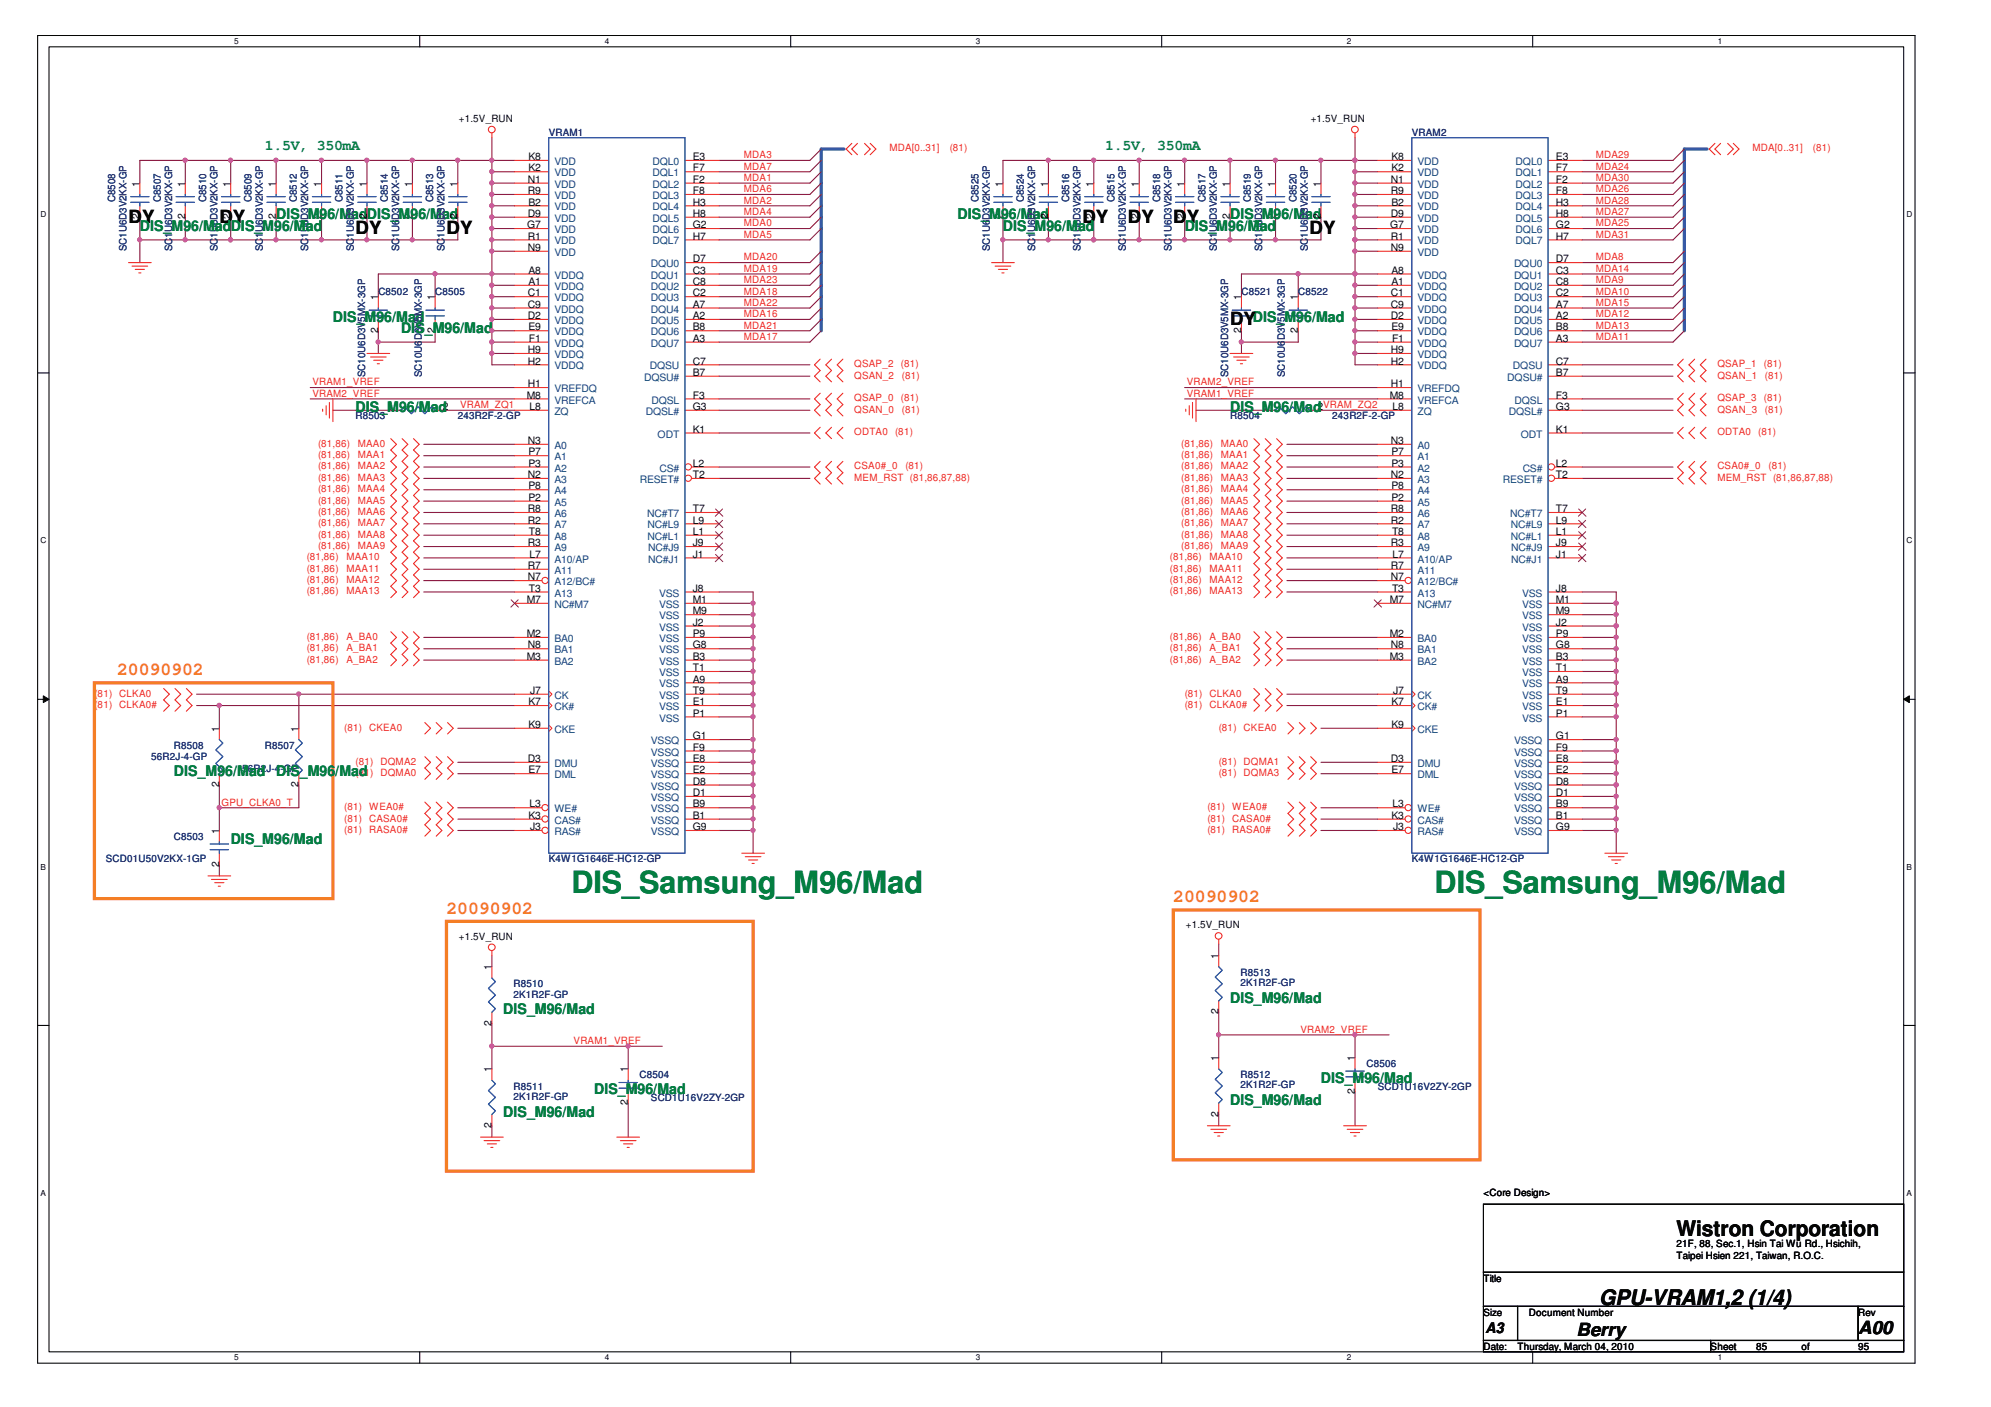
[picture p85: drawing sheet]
<svg xmlns="http://www.w3.org/2000/svg" width="297mm" height="210mm" viewBox="0 0 297 210" stroke-linecap="round" stroke-linejoin="round" font-family="sans-serif">
<defs><g id="words">
<g font-size="4.6" fill="#047e41">
<text x="85.2" y="133.2">DIS_Samsung_M96/Mad</text>
<text x="214" y="133.2">DIS_Samsung_M96/Mad</text>
</g>
<g font-size="3.2" fill="#040503">
<text x="250.1" y="184.3">Wistron Corporation</text>
<text x="238.6" y="194.7">GPU-VRAM1,2 (1/4)</text>
</g>
<g font-size="2.7" fill="#040503">
<text x="19.2" y="33.2">DY</text>
<text x="32.7" y="33.2">DY</text>
<text x="53.1" y="34.9">DY</text>
<text x="66.6" y="34.9">DY</text>
<text x="161.5" y="33.2">DY</text>
<text x="168.3" y="33.2">DY</text>
<text x="175" y="33.2">DY</text>
<text x="195.4" y="34.9">DY</text>
<text x="183.5" y="48.5">DY</text>
<text x="235.2" y="199.4">Berry</text>
<text x="277.2" y="199.1">A00</text>
</g>
<g font-size="2.7" fill="#f47e25">
<text x="17.5" y="100.7">20090902</text>
<text x="66.6" y="136.3">20090902</text>
<text x="175" y="134.6">20090902</text>
</g>
<g font-size="2.2" fill="#047e41">
<text x="39.5" y="22.3">1.5V, 350mA</text>
<text x="164.9" y="22.3">1.5V, 350mA</text>
<text x="20.9" y="34.4">DIS_M96/MadDIS_M96/Mad</text>
<text x="41.2" y="32.7">DIS_M96/Mad</text>
<text x="54.8" y="32.7">DIS_M96/Mad</text>
<text x="142.9" y="32.7">DIS_M96/Mad</text>
<text x="149.6" y="34.4">DIS_M96/Mad</text>
<text x="176.7" y="34.4">DIS_M96/Mad</text>
<text x="183.5" y="32.7">DIS_M96/Mad</text>
<text x="49.7" y="48">DIS_M96/Mad</text>
<text x="186.9" y="48">DIS_M96/Mad</text>
<text x="59.8" y="49.7">DIS_M96/Mad</text>
<text x="53.1" y="61.5">DIS_M96/Mad</text>
<text x="183.5" y="61.5">DIS_M96/Mad</text>
<text x="25.9" y="115.7">DIS_M96/Mad</text>
<text x="41.2" y="115.7">DIS_M96/Mad</text>
<text x="34.4" y="125.9">DIS_M96/Mad</text>
<text x="183.5" y="149.6">DIS_M96/Mad</text>
<text x="75.1" y="151.3">DIS_M96/Mad</text>
<text x="197.1" y="161.5">DIS_M96/Mad</text>
<text x="75.1" y="166.6">DIS_M96/Mad</text>
<text x="88.6" y="163.2">DIS_M96/Mad</text>
<text x="183.5" y="164.9">DIS_M96/Mad</text>
</g>
<text font-size="2.2" fill="#040503" x="221.6" y="198.9">A3</text>
<g font-size="1.5" fill="#040503">
<text x="68.5" y="18.2">+1.5V_RUN</text>
<text x="78.8" y="23.9">K8</text>
<text x="103.4" y="23.9">E3</text>
<text x="195.5" y="18.2">+1.5V_RUN</text>
<text x="207.6" y="23.9">K8</text>
<text x="232.1" y="23.9">E3</text>
<text x="20.8" y="27.8" transform="rotate(-90 20.8 27.8)">1</text>
<text x="27.6" y="27.8" transform="rotate(-90 27.6 27.8)">1</text>
<text x="34.4" y="27.8" transform="rotate(-90 34.4 27.8)">1</text>
<text x="41.2" y="27.8" transform="rotate(-90 41.2 27.8)">1</text>
<text x="47.9" y="27.8" transform="rotate(-90 47.9 27.8)">1</text>
<text x="54.7" y="27.8" transform="rotate(-90 54.7 27.8)">1</text>
<text x="61.5" y="27.8" transform="rotate(-90 61.5 27.8)">1</text>
<text x="68.3" y="27.8" transform="rotate(-90 68.3 27.8)">1</text>
<text x="78.8" y="27.3">N1</text>
<text x="78.8" y="29">R9</text>
<text x="78.8" y="25.6">K2</text>
<text x="103.4" y="25.6">F7</text>
<text x="103.4" y="27.3">F2</text>
<text x="103.4" y="29">F8</text>
<text x="149.6" y="27.8" transform="rotate(-90 149.6 27.8)">1</text>
<text x="156.4" y="27.8" transform="rotate(-90 156.4 27.8)">1</text>
<text x="163.1" y="27.8" transform="rotate(-90 163.1 27.8)">1</text>
<text x="169.9" y="27.8" transform="rotate(-90 169.9 27.8)">1</text>
<text x="176.7" y="27.8" transform="rotate(-90 176.7 27.8)">1</text>
<text x="183.5" y="27.8" transform="rotate(-90 183.5 27.8)">1</text>
<text x="190.3" y="27.8" transform="rotate(-90 190.3 27.8)">1</text>
<text x="197" y="27.8" transform="rotate(-90 197 27.8)">1</text>
<text x="207.5" y="27.3">N1</text>
<text x="207.5" y="29">R9</text>
<text x="207.6" y="25.6">K2</text>
<text x="232.1" y="25.6">F7</text>
<text x="232.1" y="27.3">F2</text>
<text x="232.1" y="29">F8</text>
<text x="20.8" y="32.7" transform="rotate(-90 20.8 32.7)">2</text>
<text x="27.6" y="32.7" transform="rotate(-90 27.6 32.7)">2</text>
<text x="34.4" y="32.7" transform="rotate(-90 34.4 32.7)">2</text>
<text x="41.2" y="32.7" transform="rotate(-90 41.2 32.7)">2</text>
<text x="47.9" y="32.7" transform="rotate(-90 47.9 32.7)">2</text>
<text x="54.7" y="32.7" transform="rotate(-90 54.7 32.7)">2</text>
<text x="61.5" y="32.7" transform="rotate(-90 61.5 32.7)">2</text>
<text x="68.3" y="32.7" transform="rotate(-90 68.3 32.7)">2</text>
<text x="78.6" y="34.1">G7</text>
<text x="78.8" y="32.4">D9</text>
<text x="78.8" y="35.7">R1</text>
<text x="78.8" y="30.7">B2</text>
<text x="103.4" y="30.7">H3</text>
<text x="103.4" y="32.4">H8</text>
<text x="103.4" y="34.1">G2</text>
<text x="103.4" y="35.7">H7</text>
<text x="149.6" y="32.7" transform="rotate(-90 149.6 32.7)">2</text>
<text x="156.4" y="32.7" transform="rotate(-90 156.4 32.7)">2</text>
<text x="163.1" y="32.7" transform="rotate(-90 163.1 32.7)">2</text>
<text x="169.9" y="32.7" transform="rotate(-90 169.9 32.7)">2</text>
<text x="176.7" y="32.7" transform="rotate(-90 176.7 32.7)">2</text>
<text x="183.5" y="32.7" transform="rotate(-90 183.5 32.7)">2</text>
<text x="190.3" y="32.7" transform="rotate(-90 190.3 32.7)">2</text>
<text x="197" y="32.7" transform="rotate(-90 197 32.7)">2</text>
<text x="207.4" y="34.1">G7</text>
<text x="207.5" y="32.4">D9</text>
<text x="207.5" y="35.7">R1</text>
<text x="207.6" y="30.7">B2</text>
<text x="232.1" y="30.7">H3</text>
<text x="232.1" y="32.4">H8</text>
<text x="232.1" y="34.1">G2</text>
<text x="232.1" y="35.7">H7</text>
<text x="78.8" y="37.4">N9</text>
<text x="78.8" y="40.8">A8</text>
<text x="103.4" y="39.1">D7</text>
<text x="103.4" y="40.8">C3</text>
<text x="207.5" y="37.4">N9</text>
<text x="207.6" y="40.8">A8</text>
<text x="232.1" y="39.1">D7</text>
<text x="232.1" y="40.8">C3</text>
<text x="56.4" y="44.8" transform="rotate(-90 56.4 44.8)">1</text>
<text x="64.9" y="44.8" transform="rotate(-90 64.9 44.8)">1</text>
<text x="78.8" y="44.2">C1</text>
<text x="78.8" y="45.9">C9</text>
<text x="78.8" y="47.6">D2</text>
<text x="78.8" y="42.5">A1</text>
<text x="103.4" y="42.5">C8</text>
<text x="103.4" y="44.2">C2</text>
<text x="103.4" y="45.9">A7</text>
<text x="103.4" y="47.6">A2</text>
<text x="185.2" y="44.8" transform="rotate(-90 185.2 44.8)">1</text>
<text x="193.6" y="44.8" transform="rotate(-90 193.6 44.8)">1</text>
<text x="207.5" y="44.2">C1</text>
<text x="207.5" y="45.9">C9</text>
<text x="207.5" y="47.6">D2</text>
<text x="207.6" y="42.5">A1</text>
<text x="232.1" y="42.5">C8</text>
<text x="232.1" y="44.2">C2</text>
<text x="232.1" y="45.9">A7</text>
<text x="232.1" y="47.6">A2</text>
<text x="56.4" y="49.7" transform="rotate(-90 56.4 49.7)">2</text>
<text x="64.9" y="49.7" transform="rotate(-90 64.9 49.7)">2</text>
<text x="78.8" y="52.7">H9</text>
<text x="78.8" y="49.3">E9</text>
<text x="78.9" y="51">F1</text>
<text x="103.4" y="49.3">B8</text>
<text x="103.4" y="51">A3</text>
<text x="185.2" y="49.7" transform="rotate(-90 185.2 49.7)">2</text>
<text x="193.6" y="49.7" transform="rotate(-90 193.6 49.7)">2</text>
<text x="207.5" y="52.7">H9</text>
<text x="207.6" y="49.3">E9</text>
<text x="207.7" y="51">F1</text>
<text x="232.1" y="49.3">B8</text>
<text x="232.1" y="51">A3</text>
<text x="78.6" y="59.5">M8</text>
<text x="78.8" y="57.8">H1</text>
<text x="78.8" y="54.4">H2</text>
<text x="103.4" y="54.4">C7</text>
<text x="103.4" y="56.1">B7</text>
<text x="103.4" y="59.5">F3</text>
<text x="207.4" y="59.5">M8</text>
<text x="207.5" y="57.8">H1</text>
<text x="207.5" y="54.4">H2</text>
<text x="232.1" y="54.4">C7</text>
<text x="232.1" y="56.1">B7</text>
<text x="232.1" y="59.5">F3</text>
<text x="57.8" y="61.2">1</text>
<text x="66.1" y="61.2">2</text>
<text x="79" y="61.2">L8</text>
<text x="103.4" y="61.2">G3</text>
<text x="103.4" y="64.6">K1</text>
<text x="188.3" y="61.2">1</text>
<text x="196.6" y="61.2">2VRAM_ZQ2</text>
<text x="207.8" y="61.2">L8</text>
<text x="232.1" y="61.2">G3</text>
<text x="232.1" y="64.6">K1</text>
<text x="78.8" y="66.2">N3</text>
<text x="78.8" y="71.3">N2</text>
<text x="78.8" y="67.9">P7</text>
<text x="78.8" y="69.6">P3</text>
<text x="103.4" y="69.6">L2</text>
<text x="103.4" y="71.3">T2</text>
<text x="207.5" y="66.2">N3</text>
<text x="207.5" y="71.3">N2</text>
<text x="207.6" y="67.9">P7</text>
<text x="207.6" y="69.6">P3</text>
<text x="232.1" y="71.3">T2</text>
<text x="232.1" y="69.6">L2</text>
<text x="78.8" y="76.4">R8</text>
<text x="78.8" y="74.7">P2</text>
<text x="78.8" y="73">P8</text>
<text x="103.4" y="76.4">T7</text>
<text x="207.5" y="76.4">R8</text>
<text x="207.6" y="74.7">P2</text>
<text x="207.6" y="73">P8</text>
<text x="232.1" y="76.4">T7</text>
<text x="78.8" y="78.1">R2</text>
<text x="78.8" y="81.5">R3</text>
<text x="78.9" y="79.8">T8</text>
<text x="79" y="83.2">L7</text>
<text x="103.4" y="83.2">J1</text>
<text x="103.4" y="81.5">J9</text>
<text x="103.4" y="79.8">L1</text>
<text x="103.4" y="78.1">L9</text>
<text x="207.5" y="78.1">R2</text>
<text x="207.5" y="81.5">R3</text>
<text x="207.7" y="79.8">T8</text>
<text x="207.8" y="83.2">L7</text>
<text x="232.1" y="83.2">J1</text>
<text x="232.1" y="81.5">J9</text>
<text x="232.1" y="79.8">L1</text>
<text x="232.1" y="78.1">L9</text>
<text x="78.6" y="90">M7</text>
<text x="78.8" y="84.9">R7</text>
<text x="78.8" y="86.6">N7</text>
<text x="78.9" y="88.3">T3</text>
<text x="103.4" y="90">M1</text>
<text x="103.4" y="88.3">J8</text>
<text x="207.4" y="90">M7</text>
<text x="207.5" y="84.9">R7</text>
<text x="207.5" y="86.6">N7</text>
<text x="207.7" y="88.3">T3</text>
<text x="232.1" y="90">M1</text>
<text x="232.1" y="88.3">J8</text>
<text x="78.6" y="95.1">M2</text>
<text x="103.4" y="95.1">P9</text>
<text x="103.4" y="91.7">M9</text>
<text x="103.4" y="93.4">J2</text>
<text x="207.4" y="95.1">M2</text>
<text x="232.1" y="95.1">P9</text>
<text x="232.1" y="91.7">M9</text>
<text x="232.1" y="93.4">J2</text>
<text x="78.6" y="98.4">M3</text>
<text x="78.8" y="96.7">N8</text>
<text x="103.4" y="101.8">A9</text>
<text x="103.4" y="98.4">B3</text>
<text x="103.4" y="100.1">T1</text>
<text x="103.4" y="96.7">G8</text>
<text x="207.4" y="98.4">M3</text>
<text x="207.5" y="96.7">N8</text>
<text x="232.1" y="101.8">A9</text>
<text x="232.1" y="98.4">B3</text>
<text x="232.1" y="100.1">T1</text>
<text x="232.1" y="96.7">G8</text>
<text x="78.8" y="105.2">K7</text>
<text x="79.1" y="103.5">J7</text>
<text x="103.4" y="105.2">E1</text>
<text x="103.4" y="103.5">T9</text>
<text x="103.4" y="106.9">P1</text>
<text x="207.6" y="105.2">K7</text>
<text x="207.8" y="103.5">J7</text>
<text x="232.1" y="105.2">E1</text>
<text x="232.1" y="103.5">T9</text>
<text x="232.1" y="106.9">P1</text>
<text x="32.7" y="109.2" transform="rotate(-90 32.7 109.2)">1</text>
<text x="44.5" y="109.2" transform="rotate(-90 44.5 109.2)">1</text>
<text x="78.8" y="113.7">D3</text>
<text x="78.8" y="108.6">K9</text>
<text x="103.4" y="110.3">G1</text>
<text x="103.4" y="112">F9</text>
<text x="103.4" y="113.7">E8</text>
<text x="207.5" y="113.7">D3</text>
<text x="207.6" y="108.6">K9</text>
<text x="232.1" y="110.3">G1</text>
<text x="232.1" y="112">F9</text>
<text x="232.1" y="113.7">E8</text>
<text x="32.7" y="117.4" transform="rotate(-90 32.7 117.4)">2</text>
<text x="44.5" y="117.4" transform="rotate(-90 44.5 117.4)">2</text>
<text x="78.8" y="115.4">E7</text>
<text x="103.4" y="118.8">D1</text>
<text x="103.4" y="117.1">D8</text>
<text x="103.4" y="115.4">E2</text>
<text x="207.6" y="115.4">E7</text>
<text x="232.1" y="118.8">D1</text>
<text x="232.1" y="117.1">D8</text>
<text x="232.1" y="115.4">E2</text>
<text x="32.7" y="124.4" transform="rotate(-90 32.7 124.4)">1</text>
<text x="78.8" y="122.2">K3</text>
<text x="79" y="120.5">L3</text>
<text x="79.1" y="123.9">J3</text>
<text x="103.4" y="123.9">G9</text>
<text x="103.4" y="120.5">B9</text>
<text x="103.4" y="122.2">B1</text>
<text x="207.6" y="122.2">K3</text>
<text x="207.8" y="120.5">L3</text>
<text x="207.8" y="123.9">J3</text>
<text x="232.1" y="123.9">G9</text>
<text x="232.1" y="120.5">B9</text>
<text x="232.1" y="122.2">B1</text>
<text x="32.7" y="129.3" transform="rotate(-90 32.7 129.3)">2</text>
<text x="68.5" y="140.2">+1.5V_RUN</text>
<text x="176.9" y="138.5">+1.5V_RUN</text>
<text x="181.8" y="143.1" transform="rotate(-90 181.8 143.1)">1</text>
<text x="73.3" y="144.8" transform="rotate(-90 73.3 144.8)">1</text>
<text x="73.3" y="153" transform="rotate(-90 73.3 153)">2</text>
<text x="181.8" y="151.3" transform="rotate(-90 181.8 151.3)">2</text>
<text x="73.3" y="160" transform="rotate(-90 73.3 160)">1</text>
<text x="93.7" y="160" transform="rotate(-90 93.7 160)">1</text>
<text x="181.8" y="158.3" transform="rotate(-90 181.8 158.3)">1</text>
<text x="202.1" y="158.3" transform="rotate(-90 202.1 158.3)">1</text>
<text x="93.7" y="164.9" transform="rotate(-90 93.7 164.9)">2</text>
<text x="181.8" y="166.6" transform="rotate(-90 181.8 166.6)">2</text>
<text x="202.1" y="163.2" transform="rotate(-90 202.1 163.2)">2</text>
<text x="73.3" y="168.3" transform="rotate(-90 73.3 168.3)">2</text>
<text x="221.3" y="178.5">&lt;Core Design&gt;</text>
<text x="221.3" y="191.2">Title</text>
<text x="250.1" y="186.1">21F, 88, Sec.1, Hsin Tai Wu Rd., Hsichih,</text>
<text x="250.1" y="187.8">Taipei Hsien 221, Taiwan, R.O.C.</text>
<text x="221.3" y="196.3">Size</text>
<text x="228.1" y="196.3">Document Number</text>
<text x="277.2" y="196.3">Rev</text>
<text x="221.3" y="201.3">Date:</text>
<text x="226.4" y="201.4">Thursday, March 04, 2010</text>
<text x="255.2" y="201.3">Sheet</text>
<text x="262" y="201.4">85</text>
<text x="268.8" y="201.4">of</text>
<text x="277.2" y="201.4">95</text>
</g>
<g font-size="1.5" fill="#252c73">
<text x="81.9" y="20.2">VRAM1</text>
<text x="210.6" y="20.2">VRAM2</text>
<text x="17.2" y="30.2" transform="rotate(-90 17.2 30.2)">C8508</text>
<text x="24" y="30.2" transform="rotate(-90 24 30.2)">C8507</text>
<text x="30.7" y="30.2" transform="rotate(-90 30.7 30.2)">C8510</text>
<text x="37.5" y="30.2" transform="rotate(-90 37.5 30.2)">C8509</text>
<text x="44.3" y="30.2" transform="rotate(-90 44.3 30.2)">C8512</text>
<text x="51.1" y="30.2" transform="rotate(-90 51.1 30.2)">C8511</text>
<text x="57.9" y="30.2" transform="rotate(-90 57.9 30.2)">C8514</text>
<text x="64.6" y="30.2" transform="rotate(-90 64.6 30.2)">C8513</text>
<text x="146" y="30.2" transform="rotate(-90 146 30.2)">C8525</text>
<text x="152.7" y="30.2" transform="rotate(-90 152.7 30.2)">C8524</text>
<text x="159.5" y="30.2" transform="rotate(-90 159.5 30.2)">C8516</text>
<text x="166.3" y="30.2" transform="rotate(-90 166.3 30.2)">C8515</text>
<text x="173.1" y="30.2" transform="rotate(-90 173.1 30.2)">C8518</text>
<text x="179.8" y="30.2" transform="rotate(-90 179.8 30.2)">C8517</text>
<text x="186.6" y="30.2" transform="rotate(-90 186.6 30.2)">C8519</text>
<text x="193.4" y="30.2" transform="rotate(-90 193.4 30.2)">C8520</text>
<text x="18.9" y="37.5" transform="rotate(-90 18.9 37.5)">SC1U6D3V2KX-GP</text>
<text x="25.7" y="37.5" transform="rotate(-90 25.7 37.5)">SC1U6D3V2KX-GP</text>
<text x="32.4" y="37.5" transform="rotate(-90 32.4 37.5)">SC1U6D3V2KX-GP</text>
<text x="39.2" y="37.5" transform="rotate(-90 39.2 37.5)">SC1U6D3V2KX-GP</text>
<text x="46" y="37.5" transform="rotate(-90 46 37.5)">SC1U6D3V2KX-GP</text>
<text x="52.8" y="37.5" transform="rotate(-90 52.8 37.5)">SC1U6D3V2KX-GP</text>
<text x="59.6" y="37.5" transform="rotate(-90 59.6 37.5)">SC1U6D3V2KX-GP</text>
<text x="66.3" y="37.5" transform="rotate(-90 66.3 37.5)">SC1U6D3V2KX-GP</text>
<text x="147.7" y="37.5" transform="rotate(-90 147.7 37.5)">SC1U6D3V2KX-GP</text>
<text x="154.4" y="37.5" transform="rotate(-90 154.4 37.5)">SC1U6D3V2KX-GP</text>
<text x="161.2" y="37.5" transform="rotate(-90 161.2 37.5)">SC1U6D3V2KX-GP</text>
<text x="168" y="37.5" transform="rotate(-90 168 37.5)">SC1U6D3V2KX-GP</text>
<text x="174.8" y="37.5" transform="rotate(-90 174.8 37.5)">SC1U6D3V2KX-GP</text>
<text x="181.5" y="37.5" transform="rotate(-90 181.5 37.5)">SC1U6D3V2KX-GP</text>
<text x="188.3" y="37.5" transform="rotate(-90 188.3 37.5)">SC1U6D3V2KX-GP</text>
<text x="195.1" y="37.5" transform="rotate(-90 195.1 37.5)">SC1U6D3V2KX-GP</text>
<text x="56.4" y="43.9">C8502</text>
<text x="64.9" y="43.9">C8505</text>
<text x="185.2" y="43.9">C8521</text>
<text x="193.7" y="43.9">C8522</text>
<text x="54.5" y="56.3" transform="rotate(-90 54.5 56.3)">SC10U6D3V5MX-3GP</text>
<text x="62.9" y="56.3" transform="rotate(-90 62.9 56.3)">SC10U6D3V5MX-3GP</text>
<text x="183.2" y="56.3" transform="rotate(-90 183.2 56.3)">SC10U6D3V5MX-3GP</text>
<text x="191.7" y="56.3" transform="rotate(-90 191.7 56.3)">SC10U6D3V5MX-3GP</text>
<text x="53.1" y="62.6">R8503</text>
<text x="68.3" y="62.6">243R2F-2-GP</text>
<text x="183.5" y="62.6">R8504</text>
<text x="198.8" y="62.6">243R2F-2-GP</text>
<text x="22.6" y="113.4">56R2J-4-GP</text>
<text x="25.9" y="111.7">R8508</text>
<text x="39.5" y="111.7">R8507</text>
<text x="36.1" y="115.1">56R2J-4-GP</text>
<text x="25.9" y="125.3">C8503</text>
<text x="15.8" y="128.7">SCD01U50V2KX-1GP</text>
<text x="81.9" y="128.7">K4W1G1646E-HC12-GP</text>
<text x="210.6" y="128.7">K4W1G1646E-HC12-GP</text>
<text x="76.6" y="147.3">R8510</text>
<text x="76.6" y="148.8">2K1R2F-GP</text>
<text x="185.1" y="145.6">R8513</text>
<text x="185.1" y="147.1">2K1R2F-GP</text>
<text x="95.4" y="160.8">C8504</text>
<text x="185.1" y="160.8">R8512</text>
<text x="203.9" y="159.2">C8506</text>
<text x="76.6" y="162.5">R8511</text>
<text x="76.6" y="164.1">2K1R2F-GP</text>
<text x="97.1" y="164.2">SCD1U16V2ZY-2GP</text>
<text x="185.1" y="162.4">2K1R2F-GP</text>
<text x="205.5" y="162.5">SCD1U16V2ZY-2GP</text>
</g>
<g font-size="1.5" fill="#ee2523">
<text x="111" y="23.6">MDA3</text>
<text x="132.7" y="22.6">MDA[0..31]</text>
<text x="141.7" y="22.6">(81)</text>
<text x="238.1" y="23.6">MDA29</text>
<text x="261.5" y="22.6">MDA[0..31]</text>
<text x="270.5" y="22.6">(81)</text>
<text x="111" y="28.7">MDA6</text>
<text x="111" y="27">MDA1</text>
<text x="111" y="25.3">MDA7</text>
<text x="238.1" y="27">MDA30</text>
<text x="238.1" y="28.7">MDA26</text>
<text x="238.1" y="25.3">MDA24</text>
<text x="111" y="33.8">MDA0</text>
<text x="111" y="30.4">MDA2</text>
<text x="111" y="32.1">MDA4</text>
<text x="111" y="35.5">MDA5</text>
<text x="238.1" y="35.5">MDA31</text>
<text x="238.1" y="32.1">MDA27</text>
<text x="238.1" y="33.8">MDA25</text>
<text x="238.1" y="30.4">MDA28</text>
<text x="111" y="40.6">MDA19</text>
<text x="111" y="38.9">MDA20</text>
<text x="238.1" y="40.6">MDA14</text>
<text x="238.1" y="38.9">MDA8</text>
<text x="111" y="47.3">MDA16</text>
<text x="111" y="43.9">MDA18</text>
<text x="111" y="42.2">MDA23</text>
<text x="111" y="45.6">MDA22</text>
<text x="238.1" y="43.9">MDA10</text>
<text x="238.1" y="47.3">MDA12</text>
<text x="238.1" y="42.2">MDA9</text>
<text x="238.1" y="45.6">MDA15</text>
<text x="111" y="49">MDA21</text>
<text x="111" y="50.7">MDA17</text>
<text x="238.1" y="49">MDA13</text>
<text x="238.1" y="50.7">MDA11</text>
<text x="46.6" y="57.5">VRAM1_VREF</text>
<text x="46.6" y="59.2">VRAM2_VREF</text>
<text x="127.4" y="59.9">QSAP_0</text>
<text x="127.4" y="54.8">QSAP_2</text>
<text x="127.4" y="56.5">QSAN_2</text>
<text x="134.4" y="59.9">(81)</text>
<text x="134.4" y="54.8">(81)</text>
<text x="134.5" y="56.5">(81)</text>
<text x="177.1" y="59.2">VRAM1_VREF</text>
<text x="177.1" y="57.5">VRAM2_VREF</text>
<text x="256.2" y="59.9">QSAP_3</text>
<text x="256.2" y="54.8">QSAP_1</text>
<text x="256.2" y="56.5">QSAN_1</text>
<text x="263.2" y="59.9">(81)</text>
<text x="263.2" y="54.8">(81)</text>
<text x="263.3" y="56.5">(81)</text>
<text x="68.6" y="60.9">VRAM_ZQ1</text>
<text x="127.4" y="65">ODTA0</text>
<text x="127.4" y="61.6">QSAN_0</text>
<text x="133.5" y="65">(81)</text>
<text x="134.5" y="61.6">(81)</text>
<text x="256.2" y="65">ODTA0</text>
<text x="256.2" y="61.6">QSAN_3</text>
<text x="262.3" y="65">(81)</text>
<text x="263.3" y="61.6">(81)</text>
<text x="47.4" y="66.7">(81,86)</text>
<text x="47.4" y="68.3">(81,86)</text>
<text x="47.4" y="70">(81,86)</text>
<text x="47.4" y="71.7">(81,86)</text>
<text x="53.4" y="66.7">MAA0</text>
<text x="53.4" y="68.3">MAA1</text>
<text x="53.4" y="70">MAA2</text>
<text x="53.4" y="71.7">MAA3</text>
<text x="127.4" y="70">CSA0#_0</text>
<text x="127.4" y="71.7">MEM_RST (81,86,87,88)</text>
<text x="135.1" y="70">(81)</text>
<text x="176.2" y="66.7">(81,86)</text>
<text x="176.2" y="68.3">(81,86)</text>
<text x="176.2" y="70">(81,86)</text>
<text x="176.2" y="71.7">(81,86)</text>
<text x="182.1" y="66.7">MAA0</text>
<text x="182.1" y="68.3">MAA1</text>
<text x="182.1" y="70">MAA2</text>
<text x="182.1" y="71.7">MAA3</text>
<text x="256.2" y="70">CSA0#_0</text>
<text x="256.2" y="71.7">MEM_RST (81,86,87,88)</text>
<text x="263.8" y="70">(81)</text>
<text x="47.4" y="73.4">(81,86)</text>
<text x="47.4" y="75.1">(81,86)</text>
<text x="47.4" y="76.8">(81,86)</text>
<text x="53.4" y="73.4">MAA4</text>
<text x="53.4" y="75.1">MAA5</text>
<text x="53.4" y="76.8">MAA6</text>
<text x="176.2" y="73.4">(81,86)</text>
<text x="176.2" y="75.1">(81,86)</text>
<text x="176.2" y="76.8">(81,86)</text>
<text x="182.1" y="73.4">MAA4</text>
<text x="182.1" y="75.1">MAA5</text>
<text x="182.1" y="76.8">MAA6</text>
<text x="45.8" y="83.6">(81,86)</text>
<text x="47.4" y="78.5">(81,86)</text>
<text x="47.4" y="80.2">(81,86)</text>
<text x="47.4" y="81.9">(81,86)</text>
<text x="51.7" y="83.6">MAA10</text>
<text x="53.4" y="78.5">MAA7</text>
<text x="53.4" y="80.2">MAA8</text>
<text x="53.4" y="81.9">MAA9</text>
<text x="174.5" y="83.6">(81,86)</text>
<text x="176.2" y="78.5">(81,86)</text>
<text x="176.2" y="80.2">(81,86)</text>
<text x="176.2" y="81.9">(81,86)</text>
<text x="180.5" y="83.6">MAA10</text>
<text x="182.1" y="78.5">MAA7</text>
<text x="182.1" y="80.2">MAA8</text>
<text x="182.1" y="81.9">MAA9</text>
<text x="45.8" y="85.3">(81,86)</text>
<text x="45.8" y="87">(81,86)</text>
<text x="45.8" y="88.7">(81,86)</text>
<text x="51.7" y="85.3">MAA11</text>
<text x="51.7" y="87">MAA12</text>
<text x="51.7" y="88.7">MAA13</text>
<text x="174.5" y="85.3">(81,86)</text>
<text x="174.5" y="87">(81,86)</text>
<text x="174.5" y="88.7">(81,86)</text>
<text x="180.5" y="85.3">MAA11</text>
<text x="180.5" y="87">MAA12</text>
<text x="180.5" y="88.7">MAA13</text>
<text x="45.8" y="95.5">(81,86)</text>
<text x="51.7" y="95.5">A_BA0</text>
<text x="174.5" y="95.5">(81,86)</text>
<text x="180.5" y="95.5">A_BA0</text>
<text x="45.8" y="97.1">(81,86)</text>
<text x="45.8" y="98.8">(81,86)</text>
<text x="51.7" y="97.1">A_BA1</text>
<text x="51.7" y="98.8">A_BA2</text>
<text x="174.5" y="97.1">(81,86)</text>
<text x="174.5" y="98.8">(81,86)</text>
<text x="180.5" y="97.1">A_BA1</text>
<text x="180.5" y="98.8">A_BA2</text>
<text x="14.1" y="103.9">(81)</text>
<text x="14.1" y="105.6">(81)</text>
<text x="17.8" y="103.9">CLKA0</text>
<text x="17.8" y="105.6">CLKA0#</text>
<text x="176.7" y="105.6">(81)</text>
<text x="176.7" y="103.9">(81)</text>
<text x="180.5" y="105.6">CLKA0#</text>
<text x="180.5" y="103.9">CLKA0</text>
<text x="51.4" y="109">(81)</text>
<text x="55.1" y="109">CKEA0</text>
<text x="181.8" y="109">(81)</text>
<text x="185.5" y="109">CKEA0</text>
<text x="53.1" y="114.1">(81)</text>
<text x="53.1" y="115.8">(81)</text>
<text x="56.8" y="114.1">DQMA2</text>
<text x="56.8" y="115.8">DQMA0</text>
<text x="181.8" y="115.8">(81)</text>
<text x="181.8" y="114.1">(81)</text>
<text x="185.5" y="115.8">DQMA3</text>
<text x="185.5" y="114.1">DQMA1</text>
<text x="33" y="120.2">GPU_CLKA0_T</text>
<text x="51.4" y="124.3">(81)</text>
<text x="51.4" y="122.6">(81)</text>
<text x="51.4" y="120.9">(81)</text>
<text x="55.1" y="124.3">RASA0#</text>
<text x="55.1" y="122.6">CASA0#</text>
<text x="55.1" y="120.9">WEA0#</text>
<text x="180.1" y="122.6">(81)</text>
<text x="180.1" y="120.9">(81)</text>
<text x="180.1" y="124.3">(81)</text>
<text x="183.8" y="122.6">CASA0#</text>
<text x="183.8" y="120.9">WEA0#</text>
<text x="183.8" y="124.3">RASA0#</text>
<text x="85.6" y="155.8">VRAM1_VREF</text>
<text x="194" y="154.1">VRAM2_VREF</text>
</g>
<g font-size="1.5" fill="#0e457b">
<text x="82.7" y="26.3">VDD</text>
<text x="82.7" y="24.6">VDD</text>
<text x="82.7" y="28">VDD</text>
<text x="82.7" y="29.7">VDD</text>
<text x="97.4" y="24.6">DQL0</text>
<text x="97.4" y="26.3">DQL1</text>
<text x="97.4" y="28">DQL2</text>
<text x="97.4" y="29.7">DQL3</text>
<text x="211.5" y="26.3">VDD</text>
<text x="211.5" y="24.6">VDD</text>
<text x="211.5" y="28">VDD</text>
<text x="211.5" y="29.7">VDD</text>
<text x="226.1" y="24.6">DQL0</text>
<text x="226.1" y="26.3">DQL1</text>
<text x="226.1" y="28">DQL2</text>
<text x="226.1" y="29.7">DQL3</text>
<text x="82.7" y="31.4">VDD</text>
<text x="82.7" y="33.1">VDD</text>
<text x="82.7" y="34.8">VDD</text>
<text x="97.4" y="31.4">DQL4</text>
<text x="97.4" y="33.1">DQL5</text>
<text x="97.4" y="34.8">DQL6</text>
<text x="211.5" y="31.4">VDD</text>
<text x="211.5" y="33.1">VDD</text>
<text x="211.5" y="34.8">VDD</text>
<text x="226.1" y="31.4">DQL4</text>
<text x="226.1" y="33.1">DQL5</text>
<text x="226.1" y="34.8">DQL6</text>
<text x="82.7" y="38.2">VDD</text>
<text x="82.7" y="36.5">VDD</text>
<text x="82.7" y="41.6">VDDQ</text>
<text x="97.1" y="39.9">DQU0</text>
<text x="97.1" y="41.6">DQU1</text>
<text x="97.4" y="36.5">DQL7</text>
<text x="211.5" y="38.2">VDD</text>
<text x="211.5" y="36.5">VDD</text>
<text x="211.5" y="41.6">VDDQ</text>
<text x="225.9" y="39.9">DQU0</text>
<text x="225.9" y="41.6">DQU1</text>
<text x="226.1" y="36.5">DQL7</text>
<text x="82.7" y="43.3">VDDQ</text>
<text x="82.7" y="44.9">VDDQ</text>
<text x="82.7" y="46.6">VDDQ</text>
<text x="97.1" y="43.3">DQU2</text>
<text x="97.1" y="44.9">DQU3</text>
<text x="97.1" y="46.6">DQU4</text>
<text x="211.5" y="43.3">VDDQ</text>
<text x="211.5" y="44.9">VDDQ</text>
<text x="211.5" y="46.6">VDDQ</text>
<text x="225.9" y="43.3">DQU2</text>
<text x="225.9" y="44.9">DQU3</text>
<text x="225.9" y="46.6">DQU4</text>
<text x="82.7" y="48.3">VDDQ</text>
<text x="82.7" y="50">VDDQ</text>
<text x="82.7" y="51.7">VDDQ</text>
<text x="82.7" y="53.4">VDDQ</text>
<text x="97.1" y="48.3">DQU5</text>
<text x="97.1" y="50">DQU6</text>
<text x="97.1" y="51.7">DQU7</text>
<text x="211.5" y="48.3">VDDQ</text>
<text x="211.5" y="50">VDDQ</text>
<text x="211.5" y="51.7">VDDQ</text>
<text x="211.5" y="53.4">VDDQ</text>
<text x="225.9" y="48.3">DQU5</text>
<text x="225.9" y="50">DQU6</text>
<text x="225.9" y="51.7">DQU7</text>
<text x="82.7" y="58.5">VREFDQ</text>
<text x="82.7" y="55.1">VDDQ</text>
<text x="96.1" y="56.8">DQSU#</text>
<text x="96.9" y="55.1">DQSU</text>
<text x="211.5" y="58.5">VREFDQ</text>
<text x="211.5" y="55.1">VDDQ</text>
<text x="224.9" y="56.8">DQSU#</text>
<text x="225.7" y="55.1">DQSU</text>
<text x="82.7" y="60.2">VREFCA</text>
<text x="82.7" y="61.9">ZQ</text>
<text x="96.3" y="61.9">DQSL#</text>
<text x="97.2" y="60.2">DQSL</text>
<text x="98.1" y="65.3">ODT</text>
<text x="211.5" y="60.2">VREFCA</text>
<text x="211.5" y="61.9">ZQ</text>
<text x="225.1" y="61.9">DQSL#</text>
<text x="226" y="60.2">DQSL</text>
<text x="226.9" y="65.3">ODT</text>
<text x="82.7" y="68.7">A1</text>
<text x="82.7" y="67">A0</text>
<text x="82.7" y="70.4">A2</text>
<text x="98.4" y="70.4">CS#</text>
<text x="211.5" y="68.7">A1</text>
<text x="211.5" y="67">A0</text>
<text x="211.5" y="70.4">A2</text>
<text x="227.2" y="70.4">CS#</text>
<text x="82.7" y="75.4">A5</text>
<text x="82.7" y="77.1">A6</text>
<text x="82.7" y="72.1">A3</text>
<text x="82.7" y="73.8">A4</text>
<text x="95.5" y="72.1">RESET#</text>
<text x="96.5" y="77.1">NC#T7</text>
<text x="211.5" y="75.4">A5</text>
<text x="211.5" y="77.1">A6</text>
<text x="211.5" y="72.1">A3</text>
<text x="211.5" y="73.8">A4</text>
<text x="224.2" y="72.1">RESET#</text>
<text x="225.3" y="77.1">NC#T7</text>
<text x="82.7" y="78.8">A7</text>
<text x="82.7" y="80.5">A8</text>
<text x="82.7" y="83.9">A10/AP</text>
<text x="82.7" y="82.2">A9</text>
<text x="96.6" y="80.5">NC#L1</text>
<text x="96.6" y="78.8">NC#L9</text>
<text x="96.7" y="83.9">NC#J1</text>
<text x="96.7" y="82.2">NC#J9</text>
<text x="211.5" y="78.8">A7</text>
<text x="211.5" y="80.5">A8</text>
<text x="211.5" y="83.9">A10/AP</text>
<text x="211.5" y="82.2">A9</text>
<text x="225.4" y="80.5">NC#L1</text>
<text x="225.4" y="78.8">NC#L9</text>
<text x="225.5" y="83.9">NC#J1</text>
<text x="225.5" y="82.2">NC#J9</text>
<text x="82.7" y="85.6">A11</text>
<text x="82.7" y="87.3">A12/BC#</text>
<text x="82.7" y="89">A13</text>
<text x="98.3" y="89">VSS</text>
<text x="211.5" y="85.6">A11</text>
<text x="211.5" y="87.3">A12/BC#</text>
<text x="211.5" y="89">A13</text>
<text x="227.1" y="89">VSS</text>
<text x="82.7" y="95.8">BA0</text>
<text x="82.7" y="90.7">NC#M7</text>
<text x="98.3" y="95.8">VSS</text>
<text x="98.3" y="92.4">VSS</text>
<text x="98.3" y="90.7">VSS</text>
<text x="98.3" y="94.1">VSS</text>
<text x="211.5" y="95.8">BA0</text>
<text x="211.5" y="90.7">NC#M7</text>
<text x="227.1" y="95.8">VSS</text>
<text x="227.1" y="92.4">VSS</text>
<text x="227.1" y="90.7">VSS</text>
<text x="227.1" y="94.1">VSS</text>
<text x="82.7" y="97.5">BA1</text>
<text x="82.7" y="99.2">BA2</text>
<text x="98.3" y="99.2">VSS</text>
<text x="98.3" y="100.9">VSS</text>
<text x="98.3" y="97.5">VSS</text>
<text x="211.5" y="97.5">BA1</text>
<text x="211.5" y="99.2">BA2</text>
<text x="227.1" y="99.2">VSS</text>
<text x="227.1" y="100.9">VSS</text>
<text x="227.1" y="97.5">VSS</text>
<text x="82.7" y="105.9">CK#</text>
<text x="82.7" y="104.2">CK</text>
<text x="98.3" y="102.6">VSS</text>
<text x="98.3" y="105.9">VSS</text>
<text x="98.3" y="104.2">VSS</text>
<text x="98.3" y="107.6">VSS</text>
<text x="211.5" y="105.9">CK#</text>
<text x="211.5" y="104.2">CK</text>
<text x="227.1" y="102.6">VSS</text>
<text x="227.1" y="105.9">VSS</text>
<text x="227.1" y="104.2">VSS</text>
<text x="227.1" y="107.6">VSS</text>
<text x="82.7" y="109.3">CKE</text>
<text x="97.1" y="111">VSSQ</text>
<text x="97.1" y="112.7">VSSQ</text>
<text x="211.5" y="109.3">CKE</text>
<text x="225.9" y="111">VSSQ</text>
<text x="225.9" y="112.7">VSSQ</text>
<text x="82.7" y="114.4">DMU</text>
<text x="82.7" y="116.1">DML</text>
<text x="97.1" y="119.5">VSSQ</text>
<text x="97.1" y="117.8">VSSQ</text>
<text x="97.1" y="116.1">VSSQ</text>
<text x="97.1" y="114.4">VSSQ</text>
<text x="211.5" y="114.4">DMU</text>
<text x="211.5" y="116.1">DML</text>
<text x="225.9" y="119.5">VSSQ</text>
<text x="225.9" y="117.8">VSSQ</text>
<text x="225.9" y="116.1">VSSQ</text>
<text x="225.9" y="114.4">VSSQ</text>
<text x="82.7" y="121.2">WE#</text>
<text x="82.7" y="124.6">RAS#</text>
<text x="82.7" y="122.9">CAS#</text>
<text x="97.1" y="124.6">VSSQ</text>
<text x="97.1" y="121.2">VSSQ</text>
<text x="97.1" y="122.9">VSSQ</text>
<text x="211.5" y="121.2">WE#</text>
<text x="211.5" y="124.6">RAS#</text>
<text x="211.5" y="122.9">CAS#</text>
<text x="225.9" y="124.6">VSSQ</text>
<text x="225.9" y="121.2">VSSQ</text>
<text x="225.9" y="122.9">VSSQ</text>
</g>
<g font-size="1.2" fill="#040503">
<text x="34.9" y="6.5">5</text>
<text x="90.3" y="6.5">4</text>
<text x="145.6" y="6.5">3</text>
<text x="200.9" y="6.5">2</text>
<text x="256.3" y="6.5">1</text>
<text x="6.1" y="32.4">D</text>
<text x="284.5" y="32.4">D</text>
<text x="6.1" y="81.1">C</text>
<text x="284.5" y="81.1">C</text>
<text x="6.1" y="129.7">B</text>
<text x="284.5" y="129.7">B</text>
<text x="6.1" y="178.4">A</text>
<text x="284.5" y="178.4">A</text>
<text x="34.9" y="202.9">5</text>
<text x="90.3" y="202.9">4</text>
<text x="145.6" y="202.9">3</text>
<text x="200.9" y="202.9">2</text>
<text x="256.3" y="202.9">1</text>
</g>
</g></defs>
<path d="M5.6 5.3h280.1v198.1h-280.1zM7.3 7h276.7v194.7h-276.7z" fill="none" stroke="#040503" stroke-width=".16"/>
<g fill="#fff">
<path d="M34.9 5.5h.7v1.3h-.7z"/>
<path d="M34.9 201.8h.7v1.4h-.7z"/>
</g>
<path d="M62.6 5.3v1.7M62.6 201.7v1.7" fill="none" stroke="#040503" stroke-width=".16"/>
<g fill="#fff">
<path d="M90.3 5.5h.6v1.3h-.6z"/>
<path d="M90.3 201.8h.6v1.4h-.6z"/>
</g>
<path d="M118 5.3v1.7M118 201.7v1.7" fill="none" stroke="#040503" stroke-width=".16"/>
<g fill="#fff">
<path d="M145.6 5.5h.6v1.3h-.6z"/>
<path d="M145.6 201.8h.6v1.4h-.6z"/>
</g>
<path d="M173.3 5.3v1.7M173.3 201.7v1.7" fill="none" stroke="#040503" stroke-width=".16"/>
<g fill="#fff">
<path d="M200.9 5.5h.7v1.3h-.7z"/>
<path d="M200.9 201.8h.7v1.4h-.7z"/>
</g>
<path d="M228.7 5.3v1.7M228.7 201.7v1.7" fill="none" stroke="#040503" stroke-width=".16"/>
<g fill="#fff">
<path d="M256.3 5.5h.6v1.3h-.6z"/>
<path d="M256.3 201.8h.6v1.4h-.6z"/>
<path d="M6.1 31.3h.8v1.3h-.8z"/>
<path d="M284.5 31.3h.8v1.3h-.8z"/>
<path d="M6.1 80h.8v1.3h-.8z"/>
<path d="M284.5 80h.8v1.3h-.8z"/>
</g>
<path d="M5.6 55.6h1.7M284 55.6h1.7" fill="none" stroke="#040503" stroke-width=".16"/>
<g fill="#fff">
<path d="M6.1 128.7h.7v1.3h-.7z"/>
<path d="M284.5 128.7h.7v1.3h-.7z"/>
</g>
<path d="M5.6 104.3h1.7M284 104.3h1.7" fill="none" stroke="#040503" stroke-width=".16"/>
<path d="M6.5 103.8l.8 .5-.8 .5z" fill="#040503"/>
<path d="M6.5 103.8l.8 .5-.8 .5z" fill="none" stroke="#040503" stroke-width=".15"/>
<path d="M284 104.3l.9-.5v1z" fill="#040503"/>
<path d="M284 104.3l.9-.5v1z" fill="none" stroke="#040503" stroke-width=".15"/>
<g fill="#fff">
<path d="M6.1 177.3h.7v1.3h-.7z"/>
<path d="M284.5 177.3h.7v1.3h-.7z"/>
</g>
<path d="M5.6 153h1.7M284 153h1.7" fill="none" stroke="#040503" stroke-width=".16"/>
<path d="M66.6 61.2h10.2M197.1 61.2h8.4M236 93.4h5.1" fill="none" stroke="#89163e" stroke-width=".16"/>
<circle cx="241.1" cy="93.4" r=".31" fill="#ca5ca3"/>
<circle cx="241.1" cy="93.4" r=".31" fill="none" stroke="#ca5ca3" stroke-width=".16"/>
<path d="M202.2 34.1v1.7h3.3" fill="none" stroke="#89163e" stroke-width=".16"/>
<circle cx="202.1" cy="35.8" r=".31" fill="#ca5ca3"/>
<circle cx="202.1" cy="35.8" r=".31" fill="none" stroke="#ca5ca3" stroke-width=".16"/>
<circle cx="202.1" cy="34.1" r=".31" fill="#ca5ca3"/>
<circle cx="202.1" cy="34.1" r=".31" fill="none" stroke="#ca5ca3" stroke-width=".16"/>
<path d="M241.1 117.1v1.7M197.1 122.2h8.4M236 120.5h5.1" fill="none" stroke="#89163e" stroke-width=".16"/>
<circle cx="241.1" cy="117.1" r=".31" fill="#ca5ca3"/>
<circle cx="241.1" cy="117.1" r=".31" fill="none" stroke="#ca5ca3" stroke-width=".16"/>
<path d="M178.4 61.2h10.2M236 118.8h5.1M236 117.1h5.1" fill="none" stroke="#89163e" stroke-width=".16"/>
<circle cx="241.1" cy="117.1" r=".31" fill="#ca5ca3"/>
<circle cx="241.1" cy="117.1" r=".31" fill="none" stroke="#ca5ca3" stroke-width=".16"/>
<path d="M202.2 32.4v1.7" fill="none" stroke="#89163e" stroke-width=".16"/>
<circle cx="202.1" cy="32.4" r=".31" fill="#ca5ca3"/>
<circle cx="202.1" cy="32.4" r=".31" fill="none" stroke="#ca5ca3" stroke-width=".16"/>
<path d="M202.2 34.1h3.3M241.1 110.3v1.7M197.1 120.5h8.4" fill="none" stroke="#89163e" stroke-width=".16"/>
<path d="M251.3 22.2h3.4" fill="none" stroke="#3457a6" stroke-width=".48"/>
<circle cx="241.1" cy="112" r=".31" fill="#ca5ca3"/>
<circle cx="241.1" cy="112" r=".31" fill="none" stroke="#ca5ca3" stroke-width=".16"/>
<circle cx="241.1" cy="110.3" r=".31" fill="#ca5ca3"/>
<circle cx="241.1" cy="110.3" r=".31" fill="none" stroke="#ca5ca3" stroke-width=".16"/>
<path d="M236 110.3h5.1M236 115.4h5.1" fill="none" stroke="#89163e" stroke-width=".16"/>
<circle cx="241.1" cy="115.4" r=".31" fill="#ca5ca3"/>
<circle cx="241.1" cy="115.4" r=".31" fill="none" stroke="#ca5ca3" stroke-width=".16"/>
<path d="M236 113.7h5.1" fill="none" stroke="#89163e" stroke-width=".16"/>
<circle cx="241.1" cy="113.7" r=".31" fill="#ca5ca3"/>
<circle cx="241.1" cy="113.7" r=".31" fill="none" stroke="#ca5ca3" stroke-width=".16"/>
<path d="M202.2 30.7v1.7h3.3M236 112h5.1" fill="none" stroke="#89163e" stroke-width=".16"/>
<circle cx="202.1" cy="30.7" r=".31" fill="#ca5ca3"/>
<circle cx="202.1" cy="30.7" r=".31" fill="none" stroke="#ca5ca3" stroke-width=".16"/>
<path d="M236 90h5.1" fill="none" stroke="#89163e" stroke-width=".16"/>
<circle cx="241.1" cy="90" r=".31" fill="#ca5ca3"/>
<circle cx="241.1" cy="90" r=".31" fill="none" stroke="#ca5ca3" stroke-width=".16"/>
<path d="M202.2 52.7h3.3M241.1 88.3v1.7M241.1 123.9v3.4" fill="none" stroke="#89163e" stroke-width=".16"/>
<circle cx="241.1" cy="123.9" r=".31" fill="#ca5ca3"/>
<circle cx="241.1" cy="123.9" r=".31" fill="none" stroke="#ca5ca3" stroke-width=".16"/>
<path d="M202.2 52.7v1.7" fill="none" stroke="#89163e" stroke-width=".16"/>
<circle cx="202.1" cy="52.7" r=".31" fill="#ca5ca3"/>
<circle cx="202.1" cy="52.7" r=".31" fill="none" stroke="#ca5ca3" stroke-width=".16"/>
<path d="M202.2 49.3v1.7" fill="none" stroke="#89163e" stroke-width=".16"/>
<circle cx="202.1" cy="49.3" r=".31" fill="#ca5ca3"/>
<circle cx="202.1" cy="49.3" r=".31" fill="none" stroke="#ca5ca3" stroke-width=".16"/>
<path d="M202.2 47.7v1.6h3.3M202.2 51h3.3" fill="none" stroke="#89163e" stroke-width=".16"/>
<circle cx="202.1" cy="47.6" r=".31" fill="#ca5ca3"/>
<circle cx="202.1" cy="47.6" r=".31" fill="none" stroke="#ca5ca3" stroke-width=".16"/>
<path d="M202.2 46v1.7h3.3" fill="none" stroke="#89163e" stroke-width=".16"/>
<circle cx="202.1" cy="45.9" r=".31" fill="#ca5ca3"/>
<circle cx="202.1" cy="45.9" r=".31" fill="none" stroke="#ca5ca3" stroke-width=".16"/>
<path d="M202.2 44.3v1.7h3.3" fill="none" stroke="#89163e" stroke-width=".16"/>
<circle cx="202.1" cy="44.2" r=".31" fill="#ca5ca3"/>
<circle cx="202.1" cy="44.2" r=".31" fill="none" stroke="#ca5ca3" stroke-width=".16"/>
<path d="M202.2 42.6v1.7h3.3" fill="none" stroke="#89163e" stroke-width=".16"/>
<circle cx="202.1" cy="42.5" r=".31" fill="#ca5ca3"/>
<circle cx="202.1" cy="42.5" r=".31" fill="none" stroke="#ca5ca3" stroke-width=".16"/>
<path d="M202.2 42.6h3.3M202.2 54.4h3.3M241.1 105.3v1.7h-5.1" fill="none" stroke="#89163e" stroke-width=".16"/>
<circle cx="241.1" cy="105.2" r=".31" fill="#ca5ca3"/>
<circle cx="241.1" cy="105.2" r=".31" fill="none" stroke="#ca5ca3" stroke-width=".16"/>
<path d="M202.2 40.9h3.3" fill="none" stroke="#89163e" stroke-width=".16"/>
<circle cx="202.1" cy="40.8" r=".31" fill="#ca5ca3"/>
<circle cx="202.1" cy="40.8" r=".31" fill="none" stroke="#ca5ca3" stroke-width=".16"/>
<path d="M202.2 29v1.7h3.3M236 105.3h5.1" fill="none" stroke="#89163e" stroke-width=".16"/>
<circle cx="202.1" cy="29" r=".31" fill="#ca5ca3"/>
<circle cx="202.1" cy="29" r=".31" fill="none" stroke="#ca5ca3" stroke-width=".16"/>
<path d="M236 69.7h13.6M236 91.7h5.1" fill="none" stroke="#89163e" stroke-width=".16"/>
<circle cx="241.1" cy="91.7" r=".31" fill="#ca5ca3"/>
<circle cx="241.1" cy="91.7" r=".31" fill="none" stroke="#ca5ca3" stroke-width=".16"/>
<path d="M192 66.3h13.5M236 88.3h5.1M241.1 91.7v1.7M241.1 103.6v1.7" fill="none" stroke="#89163e" stroke-width=".16"/>
<circle cx="241.1" cy="103.5" r=".31" fill="#ca5ca3"/>
<circle cx="241.1" cy="103.5" r=".31" fill="none" stroke="#ca5ca3" stroke-width=".16"/>
<path d="M202.2 27.3v1.7h3.3" fill="none" stroke="#89163e" stroke-width=".16"/>
<circle cx="202.1" cy="27.3" r=".31" fill="#ca5ca3"/>
<circle cx="202.1" cy="27.3" r=".31" fill="none" stroke="#ca5ca3" stroke-width=".16"/>
<path d="M241.1 101.9v1.7h-5.1" fill="none" stroke="#89163e" stroke-width=".16"/>
<circle cx="241.1" cy="101.8" r=".31" fill="#ca5ca3"/>
<circle cx="241.1" cy="101.8" r=".31" fill="none" stroke="#ca5ca3" stroke-width=".16"/>
<path d="M107.3 93.4h5.1M241.1 122.2v1.7h-5.1" fill="none" stroke="#89163e" stroke-width=".16"/>
<circle cx="241.1" cy="122.2" r=".31" fill="#ca5ca3"/>
<circle cx="241.1" cy="122.2" r=".31" fill="none" stroke="#ca5ca3" stroke-width=".16"/>
<path d="M202.2 25.6v1.7h3.3" fill="none" stroke="#89163e" stroke-width=".16"/>
<circle cx="202.1" cy="25.6" r=".31" fill="#ca5ca3"/>
<circle cx="202.1" cy="25.6" r=".31" fill="none" stroke="#ca5ca3" stroke-width=".16"/>
<path d="M241.1 100.2v1.7h-5.1" fill="none" stroke="#89163e" stroke-width=".16"/>
<circle cx="241.1" cy="100.1" r=".31" fill="#ca5ca3"/>
<circle cx="241.1" cy="100.1" r=".31" fill="none" stroke="#ca5ca3" stroke-width=".16"/>
<path d="M241.1 120.5v1.7h-5.1" fill="none" stroke="#89163e" stroke-width=".16"/>
<circle cx="241.1" cy="120.5" r=".31" fill="#ca5ca3"/>
<circle cx="241.1" cy="120.5" r=".31" fill="none" stroke="#ca5ca3" stroke-width=".16"/>
<path d="M202.2 25.6h3.3M202.2 20.5v3.4M192 95.1h13.5M241.1 98.5v1.7h-5.1M192 103.6h13.5" fill="none" stroke="#89163e" stroke-width=".16"/>
<circle cx="241.1" cy="98.5" r=".31" fill="#ca5ca3"/>
<circle cx="241.1" cy="98.5" r=".31" fill="none" stroke="#ca5ca3" stroke-width=".16"/>
<path d="M241.1 96.8v1.7h-5.1M192 105.3h13.5" fill="none" stroke="#89163e" stroke-width=".16"/>
<circle cx="241.1" cy="96.8" r=".31" fill="#ca5ca3"/>
<circle cx="241.1" cy="96.8" r=".31" fill="none" stroke="#ca5ca3" stroke-width=".16"/>
<path d="M73.4 34.1v1.7h3.4M236 71.4h13.6" fill="none" stroke="#89163e" stroke-width=".16"/>
<circle cx="73.4" cy="35.8" r=".31" fill="#ca5ca3"/>
<circle cx="73.4" cy="35.8" r=".31" fill="none" stroke="#ca5ca3" stroke-width=".16"/>
<circle cx="73.4" cy="34.1" r=".31" fill="#ca5ca3"/>
<circle cx="73.4" cy="34.1" r=".31" fill="none" stroke="#ca5ca3" stroke-width=".16"/>
<path d="M202.2 35.8v1.7h3.3M202.2 23.9h3.3M192 96.8h13.5M192 98.5h13.5M197.1 108.6h8.4" fill="none" stroke="#89163e" stroke-width=".16"/>
<circle cx="202.1" cy="37.5" r=".31" fill="#ca5ca3"/>
<circle cx="202.1" cy="37.5" r=".31" fill="none" stroke="#ca5ca3" stroke-width=".16"/>
<circle cx="202.1" cy="35.8" r=".31" fill="#ca5ca3"/>
<circle cx="202.1" cy="35.8" r=".31" fill="none" stroke="#ca5ca3" stroke-width=".16"/>
<path d="M241.1 95.1v1.7h-5.1" fill="none" stroke="#89163e" stroke-width=".16"/>
<circle cx="241.1" cy="95.1" r=".31" fill="#ca5ca3"/>
<circle cx="241.1" cy="95.1" r=".31" fill="none" stroke="#ca5ca3" stroke-width=".16"/>
<g fill="none" stroke="#89163e" stroke-width=".16">
<path d="M192 68h13.5M192 69.7h13.5M192 71.4h13.5M192 73.1h13.5M192 74.8h13.5M192 76.5h13.5M192 78.1h13.5M192 79.8h13.5M236 64.6h13.6M192 81.5h13.5M192 83.2h13.5M192 84.9h13.5"/>
<path d="M192 86.6h13.5M192 88.3h13.5M236 95.1h5.1M112.4 118.8v1.7h-5.1M68.3 122.2h8.5M197.1 123.9h8.4"/>
</g>
<circle cx="112.3" cy="118.8" r=".31" fill="#ca5ca3"/>
<circle cx="112.3" cy="118.8" r=".31" fill="none" stroke="#ca5ca3" stroke-width=".16"/>
<path d="M73.4 32.4v1.7M49.7 61.2h8.4M107.3 118.8h5.1M107.3 117.1h5.1" fill="none" stroke="#89163e" stroke-width=".16"/>
<circle cx="73.4" cy="32.4" r=".31" fill="#ca5ca3"/>
<circle cx="73.4" cy="32.4" r=".31" fill="none" stroke="#ca5ca3" stroke-width=".16"/>
<path d="M73.4 34.1h3.4M112.4 107v3.3M68.3 120.5h8.5" fill="none" stroke="#89163e" stroke-width=".16"/>
<path d="M122.5 22.2h3.4" fill="none" stroke="#3457a6" stroke-width=".48"/>
<circle cx="112.3" cy="106.9" r=".31" fill="#ca5ca3"/>
<circle cx="112.3" cy="106.9" r=".31" fill="none" stroke="#ca5ca3" stroke-width=".16"/>
<path d="M107.3 110.3h5.1M107.3 115.4h5.1" fill="none" stroke="#89163e" stroke-width=".16"/>
<circle cx="112.3" cy="115.4" r=".31" fill="#ca5ca3"/>
<circle cx="112.3" cy="115.4" r=".31" fill="none" stroke="#ca5ca3" stroke-width=".16"/>
<path d="M107.3 113.7h5.1M112.4 117.1v1.7" fill="none" stroke="#89163e" stroke-width=".16"/>
<circle cx="112.3" cy="117.1" r=".31" fill="#ca5ca3"/>
<circle cx="112.3" cy="117.1" r=".31" fill="none" stroke="#ca5ca3" stroke-width=".16"/>
<path d="M112.4 110.3v1.7h-5.1" fill="none" stroke="#89163e" stroke-width=".16"/>
<circle cx="112.3" cy="110.3" r=".31" fill="#ca5ca3"/>
<circle cx="112.3" cy="110.3" r=".31" fill="none" stroke="#ca5ca3" stroke-width=".16"/>
<path d="M73.4 30.7v1.7h3.4" fill="none" stroke="#89163e" stroke-width=".16"/>
<circle cx="73.4" cy="30.7" r=".31" fill="#ca5ca3"/>
<circle cx="73.4" cy="30.7" r=".31" fill="none" stroke="#ca5ca3" stroke-width=".16"/>
<path d="M73.4 51v1.7h3.4M112.4 88.3v1.7h-5.1" fill="none" stroke="#89163e" stroke-width=".16"/>
<circle cx="73.4" cy="51" r=".31" fill="#ca5ca3"/>
<circle cx="73.4" cy="51" r=".31" fill="none" stroke="#ca5ca3" stroke-width=".16"/>
<path d="M73.4 49.3v1.7" fill="none" stroke="#89163e" stroke-width=".16"/>
<circle cx="73.4" cy="49.3" r=".31" fill="#ca5ca3"/>
<circle cx="73.4" cy="49.3" r=".31" fill="none" stroke="#ca5ca3" stroke-width=".16"/>
<path d="M73.4 47.7v1.6h3.4M73.4 51h3.4" fill="none" stroke="#89163e" stroke-width=".16"/>
<circle cx="73.4" cy="47.6" r=".31" fill="#ca5ca3"/>
<circle cx="73.4" cy="47.6" r=".31" fill="none" stroke="#ca5ca3" stroke-width=".16"/>
<path d="M73.4 46v1.7h3.4" fill="none" stroke="#89163e" stroke-width=".16"/>
<circle cx="73.4" cy="45.9" r=".31" fill="#ca5ca3"/>
<circle cx="73.4" cy="45.9" r=".31" fill="none" stroke="#ca5ca3" stroke-width=".16"/>
<path d="M73.4 44.3v1.7h3.4" fill="none" stroke="#89163e" stroke-width=".16"/>
<circle cx="73.4" cy="44.2" r=".31" fill="#ca5ca3"/>
<circle cx="73.4" cy="44.2" r=".31" fill="none" stroke="#ca5ca3" stroke-width=".16"/>
<path d="M73.4 42.6v1.7h3.4" fill="none" stroke="#89163e" stroke-width=".16"/>
<circle cx="73.4" cy="42.5" r=".31" fill="#ca5ca3"/>
<circle cx="73.4" cy="42.5" r=".31" fill="none" stroke="#ca5ca3" stroke-width=".16"/>
<path d="M73.4 40.9v1.7h3.4" fill="none" stroke="#89163e" stroke-width=".16"/>
<circle cx="73.4" cy="40.8" r=".31" fill="#ca5ca3"/>
<circle cx="73.4" cy="40.8" r=".31" fill="none" stroke="#ca5ca3" stroke-width=".16"/>
<path d="M73.4 54.4h3.4M112.4 105.3v1.7h-5.1" fill="none" stroke="#89163e" stroke-width=".16"/>
<circle cx="112.3" cy="105.2" r=".31" fill="#ca5ca3"/>
<circle cx="112.3" cy="105.2" r=".31" fill="none" stroke="#ca5ca3" stroke-width=".16"/>
<path d="M73.4 40.9h3.4M73.4 52.7v1.7" fill="none" stroke="#89163e" stroke-width=".16"/>
<circle cx="73.4" cy="52.7" r=".31" fill="#ca5ca3"/>
<circle cx="73.4" cy="52.7" r=".31" fill="none" stroke="#ca5ca3" stroke-width=".16"/>
<path d="M122.5 47.7v1.6M251.3 47.7v1.6" fill="none" stroke="#3457a6" stroke-width=".48"/>
<path d="M73.4 29v1.7h3.4M107.3 105.3h5.1" fill="none" stroke="#89163e" stroke-width=".16"/>
<circle cx="73.4" cy="29" r=".31" fill="#ca5ca3"/>
<circle cx="73.4" cy="29" r=".31" fill="none" stroke="#ca5ca3" stroke-width=".16"/>
<path d="M107.3 69.7h13.5M107.3 91.7h5.1M112.4 93.4v1.7" fill="none" stroke="#89163e" stroke-width=".16"/>
<circle cx="112.3" cy="93.4" r=".31" fill="#ca5ca3"/>
<circle cx="112.3" cy="93.4" r=".31" fill="none" stroke="#ca5ca3" stroke-width=".16"/>
<path d="M63.2 66.3h13.6M112.4 103.6v1.7" fill="none" stroke="#89163e" stroke-width=".16"/>
<circle cx="112.3" cy="103.5" r=".31" fill="#ca5ca3"/>
<circle cx="112.3" cy="103.5" r=".31" fill="none" stroke="#ca5ca3" stroke-width=".16"/>
<path d="M73.4 27.3v1.7h3.4" fill="none" stroke="#89163e" stroke-width=".16"/>
<circle cx="73.4" cy="27.3" r=".31" fill="#ca5ca3"/>
<circle cx="73.4" cy="27.3" r=".31" fill="none" stroke="#ca5ca3" stroke-width=".16"/>
<path d="M112.4 101.9v1.7h-5.1" fill="none" stroke="#89163e" stroke-width=".16"/>
<circle cx="112.3" cy="101.8" r=".31" fill="#ca5ca3"/>
<circle cx="112.3" cy="101.8" r=".31" fill="none" stroke="#ca5ca3" stroke-width=".16"/>
<path d="M112.4 122.2v1.7h-5.1" fill="none" stroke="#89163e" stroke-width=".16"/>
<circle cx="112.3" cy="122.2" r=".31" fill="#ca5ca3"/>
<circle cx="112.3" cy="122.2" r=".31" fill="none" stroke="#ca5ca3" stroke-width=".16"/>
<path d="M73.4 25.6v1.7h3.4" fill="none" stroke="#89163e" stroke-width=".16"/>
<circle cx="73.4" cy="25.6" r=".31" fill="#ca5ca3"/>
<circle cx="73.4" cy="25.6" r=".31" fill="none" stroke="#ca5ca3" stroke-width=".16"/>
<path d="M112.4 100.2v1.7h-5.1" fill="none" stroke="#89163e" stroke-width=".16"/>
<circle cx="112.3" cy="100.1" r=".31" fill="#ca5ca3"/>
<circle cx="112.3" cy="100.1" r=".31" fill="none" stroke="#ca5ca3" stroke-width=".16"/>
<path d="M73.4 35.8v1.7h3.4" fill="none" stroke="#89163e" stroke-width=".16"/>
<circle cx="73.4" cy="37.5" r=".31" fill="#ca5ca3"/>
<circle cx="73.4" cy="37.5" r=".31" fill="none" stroke="#ca5ca3" stroke-width=".16"/>
<path d="M73.4 37.5v3.4M112.4 123.9v3.4" fill="none" stroke="#89163e" stroke-width=".16"/>
<circle cx="112.3" cy="123.9" r=".31" fill="#ca5ca3"/>
<circle cx="112.3" cy="123.9" r=".31" fill="none" stroke="#ca5ca3" stroke-width=".16"/>
<path d="M107.3 88.3h5.1M112.4 120.5v1.7h-5.1" fill="none" stroke="#89163e" stroke-width=".16"/>
<circle cx="112.3" cy="120.5" r=".31" fill="#ca5ca3"/>
<circle cx="112.3" cy="120.5" r=".31" fill="none" stroke="#ca5ca3" stroke-width=".16"/>
<path d="M73.4 23.9v1.7h3.4" fill="none" stroke="#89163e" stroke-width=".16"/>
<circle cx="73.4" cy="23.9" r=".31" fill="#ca5ca3"/>
<circle cx="73.4" cy="23.9" r=".31" fill="none" stroke="#ca5ca3" stroke-width=".16"/>
<path d="M63.2 95.1h13.6M112.4 98.5v1.7h-5.1M44.6 103.6h32.2" fill="none" stroke="#89163e" stroke-width=".16"/>
<circle cx="112.3" cy="98.5" r=".31" fill="#ca5ca3"/>
<circle cx="112.3" cy="98.5" r=".31" fill="none" stroke="#ca5ca3" stroke-width=".16"/>
<path d="M112.4 96.8v1.7h-5.1M32.7 105.3h44.1" fill="none" stroke="#89163e" stroke-width=".16"/>
<circle cx="112.3" cy="96.8" r=".31" fill="#ca5ca3"/>
<circle cx="112.3" cy="96.8" r=".31" fill="none" stroke="#ca5ca3" stroke-width=".16"/>
<path d="M73.4 20.5v3.4h3.4M107.3 71.4h13.5M63.2 96.8h13.6M63.2 98.5h13.6M112.4 95.1v1.7h-5.1M68.3 108.6h8.5" fill="none" stroke="#89163e" stroke-width=".16"/>
<circle cx="112.3" cy="95.1" r=".31" fill="#ca5ca3"/>
<circle cx="112.3" cy="95.1" r=".31" fill="none" stroke="#ca5ca3" stroke-width=".16"/>
<g fill="none" stroke="#89163e" stroke-width=".16">
<path d="M107.3 59.5h13.5M63.2 68h13.6M63.2 69.7h13.6M63.2 71.4h13.6M63.2 73.1h13.6M63.2 74.8h13.6M63.2 76.5h13.6M63.2 78.1h13.6M63.2 79.8h13.6M107.3 64.6h13.5M107.3 61.2h13.5M63.2 81.5h13.6"/>
<path d="M63.2 83.2h13.6M63.2 84.9h13.6M63.2 86.6h13.6M63.2 88.3h13.6M107.3 95.1h5.1M112.4 90v1.7M68.3 123.9h8.5"/>
</g>
<circle cx="112.3" cy="90" r=".31" fill="#ca5ca3"/>
<circle cx="112.3" cy="90" r=".31" fill="none" stroke="#ca5ca3" stroke-width=".16"/>
<path d="M112.4 91.7v1.7M112.4 115.4v1.7M241.1 115.4v1.7" fill="none" stroke="#89163e" stroke-width=".16"/>
<circle cx="112.3" cy="91.7" r=".31" fill="#ca5ca3"/>
<circle cx="112.3" cy="91.7" r=".31" fill="none" stroke="#ca5ca3" stroke-width=".16"/>
<path d="M241.1 112v1.7" fill="none" stroke="#89163e" stroke-width=".16"/>
<circle cx="241.1" cy="112" r=".31" fill="#ca5ca3"/>
<circle cx="241.1" cy="112" r=".31" fill="none" stroke="#ca5ca3" stroke-width=".16"/>
<path d="M112.4 112v1.7M241.1 113.7v1.7" fill="none" stroke="#89163e" stroke-width=".16"/>
<circle cx="112.3" cy="112" r=".31" fill="#ca5ca3"/>
<circle cx="112.3" cy="112" r=".31" fill="none" stroke="#ca5ca3" stroke-width=".16"/>
<path d="M112.4 113.7v1.7" fill="none" stroke="#89163e" stroke-width=".16"/>
<circle cx="112.3" cy="113.7" r=".31" fill="#ca5ca3"/>
<circle cx="112.3" cy="113.7" r=".31" fill="none" stroke="#ca5ca3" stroke-width=".16"/>
<path d="M44.6 103.6v5" fill="none" stroke="#89163e" stroke-width=".16"/>
<circle cx="44.6" cy="103.5" r=".31" fill="#ca5ca3"/>
<circle cx="44.6" cy="103.5" r=".31" fill="none" stroke="#ca5ca3" stroke-width=".16"/>
<path d="M32.7 105.3v3.3" fill="none" stroke="#89163e" stroke-width=".16"/>
<circle cx="32.7" cy="105.2" r=".31" fill="#ca5ca3"/>
<circle cx="32.7" cy="105.2" r=".31" fill="none" stroke="#ca5ca3" stroke-width=".16"/>
<path d="M29.3 103.6h15.3M29.3 105.3h3.4M32.7 117.1v3.4h11.9v-3.4M32.7 129v1.7" fill="none" stroke="#89163e" stroke-width=".16"/>
<circle cx="32.7" cy="120.5" r=".31" fill="#ca5ca3"/>
<circle cx="32.7" cy="120.5" r=".31" fill="none" stroke="#ca5ca3" stroke-width=".16"/>
<path d="M32.7 120.5v3.4M73.4 152.7v3.4M93.7 156.1h5.1" fill="none" stroke="#89163e" stroke-width=".16"/>
<circle cx="93.7" cy="156.1" r=".31" fill="#ca5ca3"/>
<circle cx="93.7" cy="156.1" r=".31" fill="none" stroke="#ca5ca3" stroke-width=".16"/>
<path d="M73.4 142.5v1.7M73.4 159.5v-3.4h20.3v3.4M73.4 167.9v1.7M93.7 164.6v5" fill="none" stroke="#89163e" stroke-width=".16"/>
<circle cx="73.4" cy="156.1" r=".31" fill="#ca5ca3"/>
<circle cx="73.4" cy="156.1" r=".31" fill="none" stroke="#ca5ca3" stroke-width=".16"/>
<path d="M181.8 151v3.4h20.4M202.2 162.9v5" fill="none" stroke="#89163e" stroke-width=".16"/>
<circle cx="181.8" cy="154.4" r=".31" fill="#ca5ca3"/>
<circle cx="181.8" cy="154.4" r=".31" fill="none" stroke="#ca5ca3" stroke-width=".16"/>
<path d="M181.8 154.4v3.4M202.2 154.4h5" fill="none" stroke="#89163e" stroke-width=".16"/>
<circle cx="202.1" cy="154.4" r=".31" fill="#ca5ca3"/>
<circle cx="202.1" cy="154.4" r=".31" fill="none" stroke="#ca5ca3" stroke-width=".16"/>
<path d="M27.6 32.4v3.4h-6.7v3.4M68.3 23.9h5.1M46.3 57.8h30.5M176.7 57.8h28.8M176.7 59.5h28.8M181.8 140.8v1.7M202.2 154.4v3.4M181.8 166.3v1.6" fill="none" stroke="#89163e" stroke-width=".16"/>
<circle cx="20.8" cy="35.8" r=".31" fill="#ca5ca3"/>
<circle cx="20.8" cy="35.8" r=".31" fill="none" stroke="#ca5ca3" stroke-width=".16"/>
<path d="M20.9 32.4v3.4M27.6 23.9v3.4M27.6 35.8h6.8" fill="none" stroke="#89163e" stroke-width=".16"/>
<circle cx="34.4" cy="35.8" r=".31" fill="#ca5ca3"/>
<circle cx="34.4" cy="35.8" r=".31" fill="none" stroke="#ca5ca3" stroke-width=".16"/>
<circle cx="27.6" cy="35.8" r=".31" fill="#ca5ca3"/>
<circle cx="27.6" cy="35.8" r=".31" fill="none" stroke="#ca5ca3" stroke-width=".16"/>
<path d="M61.5 32.4v3.4h6.8v-3.4" fill="none" stroke="#89163e" stroke-width=".16"/>
<circle cx="61.5" cy="35.8" r=".31" fill="#ca5ca3"/>
<circle cx="61.5" cy="35.8" r=".31" fill="none" stroke="#ca5ca3" stroke-width=".16"/>
<path d="M54.8 32.4v3.4h6.7" fill="none" stroke="#89163e" stroke-width=".16"/>
<circle cx="54.7" cy="35.8" r=".31" fill="#ca5ca3"/>
<circle cx="54.7" cy="35.8" r=".31" fill="none" stroke="#ca5ca3" stroke-width=".16"/>
<path d="M48 32.4v3.4h6.8" fill="none" stroke="#89163e" stroke-width=".16"/>
<circle cx="47.9" cy="35.8" r=".31" fill="#ca5ca3"/>
<circle cx="47.9" cy="35.8" r=".31" fill="none" stroke="#ca5ca3" stroke-width=".16"/>
<path d="M41.2 32.4v3.4h6.8" fill="none" stroke="#89163e" stroke-width=".16"/>
<circle cx="41.2" cy="35.8" r=".31" fill="#ca5ca3"/>
<circle cx="41.2" cy="35.8" r=".31" fill="none" stroke="#ca5ca3" stroke-width=".16"/>
<path d="M34.4 32.4v3.4h6.8" fill="none" stroke="#89163e" stroke-width=".16"/>
<circle cx="34.4" cy="35.8" r=".31" fill="#ca5ca3"/>
<circle cx="34.4" cy="35.8" r=".31" fill="none" stroke="#ca5ca3" stroke-width=".16"/>
<path d="M34.4 23.9v3.4M41.2 23.9v3.4M48 23.9v3.4M61.5 23.9h-6.7v3.4" fill="none" stroke="#89163e" stroke-width=".16"/>
<circle cx="54.7" cy="23.9" r=".31" fill="#ca5ca3"/>
<circle cx="54.7" cy="23.9" r=".31" fill="none" stroke="#ca5ca3" stroke-width=".16"/>
<path d="M68.3 23.9h-6.8v3.4" fill="none" stroke="#89163e" stroke-width=".16"/>
<circle cx="68.3" cy="23.9" r=".31" fill="#ca5ca3"/>
<circle cx="68.3" cy="23.9" r=".31" fill="none" stroke="#ca5ca3" stroke-width=".16"/>
<circle cx="61.5" cy="23.9" r=".31" fill="#ca5ca3"/>
<circle cx="61.5" cy="23.9" r=".31" fill="none" stroke="#ca5ca3" stroke-width=".16"/>
<path d="M41.2 23.9h6.8M68.3 23.9v3.4" fill="none" stroke="#89163e" stroke-width=".16"/>
<circle cx="41.2" cy="23.9" r=".31" fill="#ca5ca3"/>
<circle cx="41.2" cy="23.9" r=".31" fill="none" stroke="#ca5ca3" stroke-width=".16"/>
<path d="M48 23.9h6.8" fill="none" stroke="#89163e" stroke-width=".16"/>
<circle cx="47.9" cy="23.9" r=".31" fill="#ca5ca3"/>
<circle cx="47.9" cy="23.9" r=".31" fill="none" stroke="#ca5ca3" stroke-width=".16"/>
<path d="M20.9 23.9v3.4M27.6 23.9h6.8" fill="none" stroke="#89163e" stroke-width=".16"/>
<circle cx="27.6" cy="23.9" r=".31" fill="#ca5ca3"/>
<circle cx="27.6" cy="23.9" r=".31" fill="none" stroke="#ca5ca3" stroke-width=".16"/>
<path d="M34.4 23.9h6.8" fill="none" stroke="#89163e" stroke-width=".16"/>
<circle cx="34.4" cy="23.9" r=".31" fill="#ca5ca3"/>
<circle cx="34.4" cy="23.9" r=".31" fill="none" stroke="#ca5ca3" stroke-width=".16"/>
<path d="M20.9 23.9h6.7M56.4 40.9v3.4M73.4 40.9h-8.5v3.4" fill="none" stroke="#89163e" stroke-width=".16"/>
<circle cx="64.9" cy="40.8" r=".31" fill="#ca5ca3"/>
<circle cx="64.9" cy="40.8" r=".31" fill="none" stroke="#ca5ca3" stroke-width=".16"/>
<path d="M56.4 49.3v3.4M64.9 49.3v1.7h-8.5" fill="none" stroke="#89163e" stroke-width=".16"/>
<circle cx="56.4" cy="51" r=".31" fill="#ca5ca3"/>
<circle cx="56.4" cy="51" r=".31" fill="none" stroke="#ca5ca3" stroke-width=".16"/>
<path d="M56.4 40.9h8.5M185.2 40.9h17M185.2 51v1.7" fill="none" stroke="#89163e" stroke-width=".16"/>
<circle cx="193.7" cy="40.8" r=".31" fill="#ca5ca3"/>
<circle cx="193.7" cy="40.8" r=".31" fill="none" stroke="#ca5ca3" stroke-width=".16"/>
<path d="M185.2 40.9v3.4M185.2 51h8.5M193.7 40.9v3.4" fill="none" stroke="#89163e" stroke-width=".16"/>
<circle cx="185.2" cy="51" r=".31" fill="#ca5ca3"/>
<circle cx="185.2" cy="51" r=".31" fill="none" stroke="#ca5ca3" stroke-width=".16"/>
<path d="M149.6 23.9h6.8M163.2 23.9h6.8M185.2 49.3v1.7M193.7 49.3v1.7" fill="none" stroke="#89163e" stroke-width=".16"/>
<circle cx="163.2" cy="23.9" r=".31" fill="#ca5ca3"/>
<circle cx="163.2" cy="23.9" r=".31" fill="none" stroke="#ca5ca3" stroke-width=".16"/>
<path d="M156.4 23.9h6.8" fill="none" stroke="#89163e" stroke-width=".16"/>
<circle cx="156.4" cy="23.9" r=".31" fill="#ca5ca3"/>
<circle cx="156.4" cy="23.9" r=".31" fill="none" stroke="#ca5ca3" stroke-width=".16"/>
<path d="M149.6 35.8v3.4M156.4 35.8h6.8M197.1 32.4v3.4" fill="none" stroke="#89163e" stroke-width=".16"/>
<circle cx="163.2" cy="35.8" r=".31" fill="#ca5ca3"/>
<circle cx="163.2" cy="35.8" r=".31" fill="none" stroke="#ca5ca3" stroke-width=".16"/>
<circle cx="156.4" cy="35.8" r=".31" fill="#ca5ca3"/>
<circle cx="156.4" cy="35.8" r=".31" fill="none" stroke="#ca5ca3" stroke-width=".16"/>
<path d="M149.6 32.4v3.4h6.8M156.4 23.9v3.4" fill="none" stroke="#89163e" stroke-width=".16"/>
<circle cx="149.6" cy="35.8" r=".31" fill="#ca5ca3"/>
<circle cx="149.6" cy="35.8" r=".31" fill="none" stroke="#ca5ca3" stroke-width=".16"/>
<path d="M156.4 32.4v3.4M170 35.8h6.7" fill="none" stroke="#89163e" stroke-width=".16"/>
<circle cx="169.9" cy="35.8" r=".31" fill="#ca5ca3"/>
<circle cx="169.9" cy="35.8" r=".31" fill="none" stroke="#ca5ca3" stroke-width=".16"/>
<path d="M170 32.4v3.4M176.7 35.8h6.8" fill="none" stroke="#89163e" stroke-width=".16"/>
<circle cx="176.7" cy="35.8" r=".31" fill="#ca5ca3"/>
<circle cx="176.7" cy="35.8" r=".31" fill="none" stroke="#ca5ca3" stroke-width=".16"/>
<path d="M176.7 32.4v3.4M183.5 35.8h6.8" fill="none" stroke="#89163e" stroke-width=".16"/>
<circle cx="183.5" cy="35.8" r=".31" fill="#ca5ca3"/>
<circle cx="183.5" cy="35.8" r=".31" fill="none" stroke="#ca5ca3" stroke-width=".16"/>
<path d="M183.5 32.4v3.4M190.3 35.8h6.8" fill="none" stroke="#89163e" stroke-width=".16"/>
<circle cx="190.3" cy="35.8" r=".31" fill="#ca5ca3"/>
<circle cx="190.3" cy="35.8" r=".31" fill="none" stroke="#ca5ca3" stroke-width=".16"/>
<path d="M183.5 23.9h6.8M190.3 32.4v3.4" fill="none" stroke="#89163e" stroke-width=".16"/>
<circle cx="183.5" cy="23.9" r=".31" fill="#ca5ca3"/>
<circle cx="183.5" cy="23.9" r=".31" fill="none" stroke="#ca5ca3" stroke-width=".16"/>
<path d="M163.2 23.9v3.4M163.2 35.8h6.8M170 23.9v3.4M176.7 23.9v3.4M183.5 23.9v3.4" fill="none" stroke="#89163e" stroke-width=".16"/>
<circle cx="163.2" cy="35.8" r=".31" fill="#ca5ca3"/>
<circle cx="163.2" cy="35.8" r=".31" fill="none" stroke="#ca5ca3" stroke-width=".16"/>
<path d="M163.2 32.4v3.4M202.2 23.9h-5.1v3.4" fill="none" stroke="#89163e" stroke-width=".16"/>
<circle cx="202.1" cy="23.9" r=".31" fill="#ca5ca3"/>
<circle cx="202.1" cy="23.9" r=".31" fill="none" stroke="#ca5ca3" stroke-width=".16"/>
<circle cx="197.1" cy="23.9" r=".31" fill="#ca5ca3"/>
<circle cx="197.1" cy="23.9" r=".31" fill="none" stroke="#ca5ca3" stroke-width=".16"/>
<path d="M176.7 23.9h6.8M190.3 23.9v3.4" fill="none" stroke="#89163e" stroke-width=".16"/>
<circle cx="176.7" cy="23.9" r=".31" fill="#ca5ca3"/>
<circle cx="176.7" cy="23.9" r=".31" fill="none" stroke="#ca5ca3" stroke-width=".16"/>
<path d="M170 23.9h6.7" fill="none" stroke="#89163e" stroke-width=".16"/>
<circle cx="169.9" cy="23.9" r=".31" fill="#ca5ca3"/>
<circle cx="169.9" cy="23.9" r=".31" fill="none" stroke="#ca5ca3" stroke-width=".16"/>
<path d="M149.6 23.9v3.4M241.1 118.8v1.7" fill="none" stroke="#89163e" stroke-width=".16"/>
<circle cx="241.1" cy="118.8" r=".31" fill="#ca5ca3"/>
<circle cx="241.1" cy="118.8" r=".31" fill="none" stroke="#ca5ca3" stroke-width=".16"/>
<path d="M241.1 93.4v1.7" fill="none" stroke="#89163e" stroke-width=".16"/>
<circle cx="241.1" cy="93.4" r=".31" fill="#ca5ca3"/>
<circle cx="241.1" cy="93.4" r=".31" fill="none" stroke="#ca5ca3" stroke-width=".16"/>
<path d="M241.1 107v3.3" fill="none" stroke="#89163e" stroke-width=".16"/>
<circle cx="241.1" cy="106.9" r=".31" fill="#ca5ca3"/>
<circle cx="241.1" cy="106.9" r=".31" fill="none" stroke="#ca5ca3" stroke-width=".16"/>
<path d="M202.2 23.9v1.7" fill="none" stroke="#89163e" stroke-width=".16"/>
<circle cx="202.1" cy="23.9" r=".31" fill="#ca5ca3"/>
<circle cx="202.1" cy="23.9" r=".31" fill="none" stroke="#ca5ca3" stroke-width=".16"/>
<path d="M202.2 40.9v1.7" fill="none" stroke="#89163e" stroke-width=".16"/>
<circle cx="202.1" cy="40.8" r=".31" fill="#ca5ca3"/>
<circle cx="202.1" cy="40.8" r=".31" fill="none" stroke="#ca5ca3" stroke-width=".16"/>
<path d="M241.1 90v1.7" fill="none" stroke="#89163e" stroke-width=".16"/>
<circle cx="241.1" cy="90" r=".31" fill="#ca5ca3"/>
<circle cx="241.1" cy="90" r=".31" fill="none" stroke="#ca5ca3" stroke-width=".16"/>
<path d="M190.3 23.9h6.8M202.2 37.5v3.4" fill="none" stroke="#89163e" stroke-width=".16"/>
<circle cx="190.3" cy="23.9" r=".31" fill="#ca5ca3"/>
<circle cx="190.3" cy="23.9" r=".31" fill="none" stroke="#ca5ca3" stroke-width=".16"/>
<path d="M202.2 51v1.7" fill="none" stroke="#89163e" stroke-width=".16"/>
<circle cx="202.1" cy="51" r=".31" fill="#ca5ca3"/>
<circle cx="202.1" cy="51" r=".31" fill="none" stroke="#ca5ca3" stroke-width=".16"/>
<g fill="none" stroke="#89163e" stroke-width=".16">
<path d="M122.5 32.4l-1.7 1.7h-13.5M122.5 27.3l-1.7 1.7h-13.5M122.5 22.2l-1.7 1.7h-13.5M122.5 25.6l-1.7 1.7h-13.5M122.5 34.1l-1.7 1.7h-13.5M122.5 30.7l-1.7 1.7h-13.5M122.5 39.2l-1.7 1.7h-13.5M122.5 29l-1.7 1.7h-13.5M122.5 37.5l-1.7 1.7h-13.5M122.5 23.9l-1.7 1.7h-13.5M251.3 32.4l-1.7 1.7h-13.6M251.3 27.3l-1.7 1.7h-13.6"/>
<path d="M251.3 22.2l-1.7 1.7h-13.6M251.3 25.6l-1.7 1.7h-13.6M251.3 34.1l-1.7 1.7h-13.6M251.3 30.7l-1.7 1.7h-13.6M251.3 39.2l-1.7 1.7h-13.6M251.3 29l-1.7 1.7h-13.6M251.3 37.5l-1.7 1.7h-13.6M251.3 23.9l-1.7 1.7h-13.6M46.3 59.5h30.5M107.3 54.4h13.5M107.3 56.1h13.5M122.5 46l-1.7 1.7h-13.5"/>
<path d="M122.5 47.7l-1.7 1.6h-13.5M122.5 42.6l-1.7 1.7h-13.5M122.5 49.3l-1.7 1.7h-13.5M122.5 40.9l-1.7 1.7h-13.5M122.5 44.3l-1.7 1.7h-13.5M236 59.5h13.6M236 54.4h13.6M236 56.1h13.6M251.3 46l-1.7 1.7h-13.6M251.3 47.7l-1.7 1.6h-13.6M251.3 42.6l-1.7 1.7h-13.6M251.3 49.3l-1.7 1.7h-13.6"/>
<path d="M251.3 40.9l-1.7 1.7h-13.6M251.3 44.3l-1.7 1.7h-13.6M236 61.2h13.6M68.3 115.4h8.5M68.3 113.7h8.5M197.1 115.4h8.4M197.1 113.7h8.4"/>
</g>
<path d="M122.5 22.2v25.5M251.3 22.2v25.5" fill="none" stroke="#3457a6" stroke-width=".48"/>
<g fill="none" stroke="#ee2523" stroke-width=".16">
<path d="M73.4 19.9v.6M202.2 19.9v.6M19.2 39.2h3.4M19.7 39.7h2.3M127.1 21.4l-.9 .8 .9 .9M127.9 21.4l-.8 .8 .8 .9M129 21.4l.8 .8-.8 .9M129.8 21.4l.9 .8-.9 .9M147.9 39.2h3.4M148.5 39.7h2.3M190.3 27.3v1.7M190.3 30.7v1.7"/>
<path d="M255.9 21.4l-.9 .8 .9 .9M256.7 21.4l-.8 .8 .8 .9M257.7 21.4l.9 .8-.9 .9M258.6 21.4l.8 .8-.8 .9M20.2 40.2h1.4M20.7 40.7h.3M49.7 59.5v3.4M54.8 52.7h3.3M55.3 53.3h2.3M55.8 53.7h1.3M56.3 54.3h.3M122.4 58.7l-.9 .8 .9 .9-.9 .8 .9 .9"/>
<path d="M122.4 53.6l-.9 .8 .9 .9-.9 .8 .9 .9M124.1 58.7l-.9 .8 .9 .9-.9 .8 .9 .9M124.1 53.6l-.9 .8 .9 .9-.9 .8 .9 .9M125.8 58.7l-.9 .8 .9 .9-.9 .8 .9 .9M125.8 53.6l-.9 .8 .9 .9-.9 .8 .9 .9M148.9 40.2h1.4M149.5 40.7h.3M178.4 59.5v3.4M183.5 52.7h3.4M184 53.3h2.4M184.5 53.7h1.4M185.1 54.3h.3"/>
<path d="M231 54.4h5M251.1 58.7l-.8 .8 .8 .9-.8 .8 .8 .9M251.1 53.6l-.8 .8 .8 .9-.8 .8 .8 .9M252.8 58.7l-.8 .8 .8 .9-.8 .8 .8 .9M252.8 53.6l-.8 .8 .8 .9-.8 .8 .8 .9M254.5 58.7l-.8 .8 .8 .9-.8 .8 .8 .9M254.5 53.6l-.8 .8 .8 .9-.8 .8 .8 .9M48.1 61v.4M48.7 60.5v1.4M49.1 60v2.4M58.3 65.4l.8 .9-.8 .8 .8 .9-.8 .8 .8 .9-.8 .8 .8 .9-.8 .8 .8 .9-.8 .8 .8 .9-.8 .8 .8 .9-.8 .8 .8 .8-.8 .9 .8 .8-.8 .9 .8 .8-.8 .9 .8 .8-.8 .9 .8 .8-.8 .9 .8 .8-.8 .9 .8 .8-.8 .9M60 65.4l.8 .9-.8 .8 .8 .9-.8 .8 .8 .9-.8 .8 .8 .9-.8 .8 .8 .9-.8 .8 .8 .9-.8 .8 .8 .9-.8 .8 .8 .8-.8 .9 .8 .8-.8 .9 .8 .8-.8 .9 .8 .8-.8 .9 .8 .8-.8 .9 .8 .8-.8 .9 .8 .8-.8 .9"/>
<path d="M61.7 65.4l.8 .9-.8 .8 .8 .9-.8 .8 .8 .9-.8 .8 .8 .9-.8 .8 .8 .9-.8 .8 .8 .9-.8 .8 .8 .9-.8 .8 .8 .8-.8 .9 .8 .8-.8 .9 .8 .8-.8 .9 .8 .8-.8 .9 .8 .8-.8 .9 .8 .8-.8 .9 .8 .8-.8 .9M122.4 68.8l-.9 .9 .9 .8-.9 .9 .9 .8M122.4 63.7l-.9 .9 .9 .8M124.1 68.8l-.9 .9 .9 .8-.9 .9 .9 .8M124.1 63.7l-.9 .9 .9 .8M125.8 68.8l-.9 .9 .9 .8-.9 .9 .9 .8M125.8 63.7l-.9 .9 .9 .8M176.9 61v.4M177.4 60.5v1.4M177.9 60v2.4M187.1 65.4l.8 .9-.8 .8 .8 .9-.8 .8 .8 .9-.8 .8 .8 .9-.8 .8 .8 .9-.8 .8 .8 .9-.8 .8 .8 .9-.8 .8 .8 .8-.8 .9 .8 .8-.8 .9 .8 .8-.8 .9 .8 .8-.8 .9 .8 .8-.8 .9 .8 .8-.8 .9 .8 .8-.8 .9M188.8 65.4l.8 .9-.8 .8 .8 .9-.8 .8 .8 .9-.8 .8 .8 .9-.8 .8 .8 .9-.8 .8 .8 .9-.8 .8 .8 .9-.8 .8 .8 .8-.8 .9 .8 .8-.8 .9 .8 .8-.8 .9 .8 .8-.8 .9 .8 .8-.8 .9 .8 .8-.8 .9 .8 .8-.8 .9"/>
<path d="M190.5 65.4l.8 .9-.8 .8 .8 .9-.8 .8 .8 .9-.8 .8 .8 .9-.8 .8 .8 .9-.8 .8 .8 .9-.8 .8 .8 .9-.8 .8 .8 .8-.8 .9 .8 .8-.8 .9 .8 .8-.8 .9 .8 .8-.8 .9 .8 .8-.8 .9 .8 .8-.8 .9 .8 .8-.8 .9M205.5 78.1h5.1M251.1 68.8l-.8 .9 .8 .8-.8 .9 .8 .8M251.1 63.7l-.8 .9 .8 .8M252.8 68.8l-.8 .9 .8 .8-.8 .9 .8 .8M252.8 63.7l-.8 .9 .8 .8M254.5 68.8l-.8 .9 .8 .8-.8 .9 .8 .8M254.5 63.7l-.8 .9 .8 .8M58.3 94.2l.8 .9-.8 .8 .8 .9-.8 .8 .8 .9-.8 .8M60 94.2l.8 .9-.8 .8 .8 .9-.8 .8 .8 .9-.8 .8M61.7 94.2l.8 .9-.8 .8 .8 .9-.8 .8 .8 .9-.8 .8M187.1 94.2l.8 .9-.8 .8 .8 .9-.8 .8 .8 .9-.8 .8"/>
<path d="M188.8 94.2l.8 .9-.8 .8 .8 .9-.8 .8 .8 .9-.8 .8M190.5 94.2l.8 .9-.8 .8 .8 .9-.8 .8 .8 .9-.8 .8M24.4 102.7l.9 .9-.9 .8 .9 .9-.9 .8M26.1 102.7l.9 .9-.9 .8 .9 .9-.9 .8M27.8 102.7l.9 .9-.9 .8 .9 .9-.9 .8M63.4 119.7l.8 .8-.8 .9 .8 .8-.8 .8 .8 .9-.8 .8M63.4 107.8l.8 .8-.8 .9M63.4 112.9l.8 .8-.8 .9 .8 .8-.8 .9M65.1 119.7l.8 .8-.8 .9 .8 .8-.8 .8 .8 .9-.8 .8M65.1 107.8l.8 .8-.8 .9M65.1 112.9l.8 .8-.8 .9 .8 .8-.8 .9M66.8 119.7l.8 .8-.8 .9 .8 .8-.8 .8 .8 .9-.8 .8"/>
<path d="M66.8 107.8l.8 .8-.8 .9M66.8 112.9l.8 .8-.8 .9 .8 .8-.8 .9M187.1 102.7l.8 .9-.8 .8 .8 .9-.8 .8M188.8 102.7l.8 .9-.8 .8 .8 .9-.8 .8M190.5 102.7l.8 .9-.8 .8 .8 .9-.8 .8M192.2 119.7l.8 .8-.8 .9 .8 .8-.8 .8 .8 .9-.8 .8M192.2 107.8l.8 .8-.8 .9M192.2 112.9l.8 .8-.8 .9 .8 .8-.8 .9M193.8 119.7l.9 .8-.9 .9 .9 .8-.9 .8 .9 .9-.9 .8M193.8 107.8l.9 .8-.9 .9M193.8 112.9l.9 .8-.9 .9 .9 .8-.9 .9M195.5 119.7l.9 .8-.9 .9 .9 .8-.9 .8 .9 .9-.9 .8"/>
<path d="M195.5 107.8l.9 .8-.9 .9M195.5 112.9l.9 .8-.9 .9 .9 .8-.9 .9M205.5 113.7h5.1M205.5 115.4h5.1M31 130.7h3.4M31.6 131.2h2.3M32 131.7h1.4M32.6 132.2h.3M110.7 127.3h3.4M111.2 127.8h2.3M111.7 128.3h1.3M112.2 128.8h.3"/>
<path d="M239.4 127.3h3.4M240 127.8h2.3M240.4 128.3h1.4M241 128.8h.3M73.4 141.8v.7M93.7 159.5v1.7M181.8 140.2v.6M71.7 169.6h3.4M72.2 170.2h2.4M72.7 170.7h1.4M73.2 171.2h.3M92 169.6h3.4"/>
<path d="M92.6 170.2h2.3M93 170.7h1.4M93.6 171.2h.3M93.7 162.9v1.7M180.1 167.9h3.4M180.7 168.5h2.3M181.1 169h1.4M181.7 169.5h.3M200.5 167.9h3.4M201 168.5h2.3M201.5 169h1.3M202 169.5h.3"/>
<circle cx="73.4" cy="19.3" r=".5"/>
<circle cx="202.1" cy="19.3" r=".5"/>
<circle cx="181.8" cy="139.6" r=".5"/>
<circle cx="73.4" cy="141.3" r=".5"/>
</g>
<path d="M221.3 179.6h62.7v10.2h-62.7zM221.3 189.8h62.7v5.1h-62.7zM221.3 194.9h5.1v5.1h-5.1zM221.3 200h33.9v1.7h-33.9zM226.4 194.9h50.8v5.1h-50.8zM255.2 200h28.8v1.7h-28.8zM277.2 194.9h6.8v5.1h-6.8z" fill="none" stroke="#040503" stroke-width=".16"/>
<path d="M14.1 101.9h35.6v32.2h-35.6zM66.6 137.4h45.8v37.3h-45.8zM175 135.8h45.8v37.2h-45.8z" fill="none" stroke="#f47e25" stroke-width=".48"/>
<path d="M188.9 29.3h2.8M188.9 30.2h2.8M190.3 29v.3M190.3 30.2v.5M92.3 161.5h2.8M92.3 162.3h2.8M93.7 161.2v.3M93.7 162.3v.6" fill="none" stroke="#3457a6" stroke-width=".16"/>
<circle cx="231.5" cy="69.7" r=".47" fill="#fff"/>
<g fill="none" stroke="#ee2523" stroke-width=".16">
<path d="M231 56.1h5M205.5 79.8h5.1M232 69.7h4M205.5 105.3h5.1M205.5 108.6h5.1M210.6 104.8l.5 .5-.5 .4M210.6 108.2l.5 .4-.5 .5"/>
<circle cx="231.5" cy="69.7" r=".47"/>
</g>
<circle cx="210.1" cy="120.5" r=".48" fill="#fff"/>
<g fill="none" stroke="#ee2523" stroke-width=".16">
<path d="M205.5 57.8h5.1M205.5 59.5h5.1M231 59.5h5M231 61.2h5M231 64.6h5M231 98.5h5M231 95.1h5M231 91.7h5M231 90h5M231 88.3h5M231 93.4h5M231 96.8h5"/>
<path d="M231 101.9h5M231 105.3h5M231 110.3h5M231 112h5M231 103.6h5M231 100.2h5M231 107h5M205.5 120.5h4.1M231 120.5h5M231 123.9h5M231 122.2h5"/>
<circle cx="210.1" cy="120.5" r=".48"/>
</g>
<circle cx="210.1" cy="123.9" r=".48" fill="#fff"/>
<g fill="none" stroke="#ee2523" stroke-width=".16">
<path d="M205.5 68h5.1M205.5 66.3h5.1M205.5 83.2h5.1M205.5 84.9h5.1M205.5 123.9h4.1"/>
<circle cx="210.1" cy="123.9" r=".48"/>
</g>
<circle cx="210.1" cy="86.6" r=".48" fill="#fff"/>
<g fill="none" stroke="#ee2523" stroke-width=".16">
<path d="M205.5 30.7h5.1M205.5 32.4h5.1M205.5 34.1h5.1M205.5 25.6h5.1M205.5 23.9h5.1M205.5 27.3h5.1M205.5 37.5h5.1M205.5 35.8h5.1M205.5 29h5.1M205.5 42.6h5.1M205.5 40.9h5.1M205.5 44.3h5.1"/>
<path d="M205.5 46h5.1M205.5 47.7h5.1M205.5 49.3h5.1M205.5 51h5.1M205.5 54.4h5.1M205.5 52.7h5.1M205.5 69.7h5.1M205.5 74.8h5.1M205.5 76.5h5.1M205.5 71.4h5.1M205.5 73.1h5.1M205.5 61.2h5.1"/>
<path d="M205.5 86.6h4.1M205.5 88.3h5.1M205.5 81.5h5.1M205.5 96.8h5.1M205.5 95.1h5.1M205.5 98.5h5.1M205.5 103.6h5.1M210.6 103.1l.5 .5-.5 .4M231 118.8h5M231 117.1h5M231 115.4h5M231 113.7h5"/>
<circle cx="210.1" cy="86.6" r=".48"/>
</g>
<circle cx="231.5" cy="71.3" r=".47" fill="#fff"/>
<g fill="none" stroke="#ee2523" stroke-width=".16">
<path d="M232 71.4h4"/>
<circle cx="231.5" cy="71.3" r=".47"/>
</g>
<circle cx="210.1" cy="122.2" r=".48" fill="#fff"/>
<g fill="none" stroke="#ee2523" stroke-width=".16">
<path d="M163.2 27.3v1.7M163.2 30.7v1.7M231 23.9h5M231 25.6h5M231 27.3h5M231 29h5M231 30.7h5M231 32.4h5M231 34.1h5M231 35.8h5M231 39.2h5M56.4 44.3v1.7"/>
<path d="M56.4 47.7v1.6M102.2 54.4h5.1M193.7 44.3v1.7M193.7 47.7v1.6M231 40.9h5M231 42.6h5M231 44.3h5M231 46h5M231 47.7h5M231 49.3h5M231 51h5M58.1 61.2h1.7"/>
<path d="M64.9 61.2h1.7M76.8 78.1h5.1M231 79.8h5M231 78.1h5M231 76.5h5M205.5 90h5.1M231 83.2h5M231 81.5h5M32.7 108.6v1.7M32.7 115.4v1.7M44.6 108.6v1.7M44.6 115.4v1.7"/>
<path d="M76.8 113.7h5.1M76.8 115.4h5.1M205.5 122.2h4.1M202.2 157.8v1.7M202.2 161.2v1.7"/>
<circle cx="210.1" cy="122.2" r=".48"/>
</g>
<path d="M235.5 79.3l1.1 1.1M235.5 77.6l1.1 1.1M235.5 75.9l1.1 1.1M236.6 79.3l-1.1 1.1M236.6 77.6l-1.1 1.1M236.6 75.9l-1.1 1.1M205 89.5l1.1 1.1M206.1 89.5l-1.1 1.1M235.5 82.7l1.1 1.1M235.5 81l1.1 1.1M236.6 82.7l-1.1 1.1M236.6 81l-1.1 1.1" fill="none" stroke="#873d1c" stroke-width=".15"/>
<g fill="none" stroke="#3457a6" stroke-width=".16">
<path d="M161.8 29.3h2.8M161.8 30.2h2.8M163.2 29v.3M163.2 30.2v.5M210.6 20.5h20.4v106.8h-20.4zM55.1 46.3h2.7M55.1 47.1h2.7M56.4 46v.3M56.4 47.1v.6M192.3 46.3h2.8M192.3 47.1h2.8M193.7 46v.3"/>
<path d="M193.7 47.1v.6M59.8 61.2l.6-.5 1 1 1-1 1 1 1-1 .5 .5M32.7 110.3l.5 .6-1 1 1 1-1 1 1 1-.5 .5M44.6 110.3l.5 .6-1 1 1 1-1 1 1 1-.5 .5M200.8 159.8h2.7M202.2 159.5v.3M200.8 160.6h2.7M202.2 160.6v.6"/>
</g>
<circle cx="102.7" cy="69.7" r=".48" fill="#fff"/>
<g fill="none" stroke="#ee2523" stroke-width=".16">
<path d="M102.2 56.1h5.1M76.8 79.8h5.1M103.2 69.7h4.1M76.8 105.3h5.1M76.8 108.6h5.1M81.9 104.8l.4 .5-.4 .4M81.9 108.2l.4 .4-.4 .5"/>
<circle cx="102.7" cy="69.7" r=".48"/>
</g>
<circle cx="81.3" cy="120.5" r=".48" fill="#fff"/>
<g fill="none" stroke="#ee2523" stroke-width=".16">
<path d="M76.8 57.8h5.1M76.8 59.5h5.1M102.2 59.5h5.1M102.2 61.2h5.1M102.2 64.6h5.1M102.2 98.5h5.1M102.2 95.1h5.1M102.2 91.7h5.1M102.2 90h5.1M102.2 88.3h5.1M102.2 93.4h5.1M102.2 96.8h5.1"/>
<path d="M102.2 101.9h5.1M102.2 105.3h5.1M102.2 110.3h5.1M102.2 112h5.1M102.2 103.6h5.1M102.2 100.2h5.1M102.2 107h5.1M76.8 120.5h4.1M102.2 120.5h5.1M102.2 123.9h5.1M102.2 122.2h5.1"/>
<circle cx="81.3" cy="120.5" r=".48"/>
</g>
<circle cx="81.3" cy="123.9" r=".47" fill="#fff"/>
<g fill="none" stroke="#ee2523" stroke-width=".16">
<path d="M76.8 68h5.1M76.8 66.3h5.1M76.8 83.2h5.1M76.8 84.9h5.1M76.8 123.9h4.1"/>
<circle cx="81.3" cy="123.9" r=".47"/>
</g>
<circle cx="81.3" cy="86.6" r=".47" fill="#fff"/>
<g fill="none" stroke="#ee2523" stroke-width=".16">
<path d="M76.8 30.7h5.1M76.8 32.4h5.1M76.8 34.1h5.1M76.8 25.6h5.1M76.8 23.9h5.1M76.8 27.3h5.1M76.8 37.5h5.1M76.8 35.8h5.1M76.8 29h5.1M76.8 42.6h5.1M76.8 40.9h5.1M76.8 44.3h5.1"/>
<path d="M76.8 46h5.1M76.8 47.7h5.1M76.8 49.3h5.1M76.8 51h5.1M76.8 54.4h5.1M76.8 52.7h5.1M76.8 69.7h5.1M76.8 74.8h5.1M76.8 76.5h5.1M76.8 71.4h5.1M76.8 73.1h5.1M76.8 61.2h5.1"/>
<path d="M76.8 86.6h4.1M76.8 88.3h5.1M76.8 81.5h5.1M76.8 96.8h5.1M76.8 95.1h5.1M76.8 98.5h5.1M76.8 103.6h5.1M81.9 103.1l.4 .5-.4 .4M102.2 118.8h5.1M102.2 117.1h5.1M102.2 115.4h5.1M102.2 113.7h5.1"/>
<circle cx="81.3" cy="86.6" r=".47"/>
</g>
<circle cx="102.7" cy="71.3" r=".48" fill="#fff"/>
<g fill="none" stroke="#ee2523" stroke-width=".16">
<path d="M103.2 71.4h4.1"/>
<circle cx="102.7" cy="71.3" r=".48"/>
</g>
<circle cx="81.3" cy="122.2" r=".48" fill="#fff"/>
<g fill="none" stroke="#ee2523" stroke-width=".16">
<path d="M20.9 27.3v1.7M20.9 30.7v1.7M27.6 27.3v1.7M27.6 30.7v1.7M34.4 27.3v1.7M34.4 30.7v1.7M41.2 27.3v1.7M41.2 30.7v1.7M48 27.3v1.7M48 30.7v1.7M54.8 27.3v1.7M54.8 30.7v1.7"/>
<path d="M61.5 27.3v1.7M61.5 30.7v1.7M68.3 27.3v1.7M68.3 30.7v1.7M102.2 23.9h5.1M102.2 25.6h5.1M102.2 27.3h5.1M102.2 29h5.1M102.2 30.7h5.1M102.2 32.4h5.1M102.2 34.1h5.1M102.2 35.8h5.1"/>
<path d="M102.2 39.2h5.1M149.6 27.3v1.7M149.6 30.7v1.7M156.4 27.3v1.7M156.4 30.7v1.7M170 27.3v1.7M170 30.7v1.7M176.7 27.3v1.7M176.7 30.7v1.7M183.5 27.3v1.7M183.5 30.7v1.7M197.1 27.3v1.7"/>
<path d="M197.1 30.7v1.7M64.9 44.3v1.7M64.9 47.7v1.6M102.2 40.9h5.1M102.2 42.6h5.1M102.2 44.3h5.1M102.2 46h5.1M102.2 47.7h5.1M102.2 49.3h5.1M102.2 51h5.1M185.2 44.3v1.7M185.2 47.7v1.6"/>
<path d="M102.2 79.8h5.1M102.2 78.1h5.1M102.2 76.5h5.1M188.6 61.2h1.7M195.4 61.2h1.7M76.8 90h5.1M102.2 83.2h5.1M102.2 81.5h5.1M32.7 123.9v1.7M32.7 127.3v1.7M76.8 122.2h4.1M73.4 144.2v1.7"/>
<path d="M73.4 151v1.7M73.4 159.5v1.7M181.8 142.5v1.7M181.8 149.3v1.7M181.8 157.8v1.7M73.4 166.3v1.6M181.8 164.6v1.7"/>
<circle cx="81.3" cy="122.2" r=".48"/>
</g>
<path d="M106.8 79.3l1 1.1M106.8 77.6l1 1.1M106.8 75.9l1 1.1M107.8 79.3l-1.1 1.1M107.8 77.6l-1.1 1.1M107.8 75.9l-1.1 1.1M76.3 89.5l1 1.1M77.3 89.5l-1.1 1.1M106.8 82.7l1 1.1M106.8 81l1 1.1M107.8 82.7l-1.1 1.1M107.8 81l-1.1 1.1" fill="none" stroke="#873d1c" stroke-width=".15"/>
<g fill="none" stroke="#3457a6" stroke-width=".16">
<path d="M19.5 29.3h2.7M19.5 30.2h2.7M20.9 29v.3M20.9 30.2v.5M26.3 29.3h2.7M26.3 30.2h2.7M27.6 29v.3M27.6 30.2v.5M33 29.3h2.8M33 30.2h2.8M34.4 29v.3M34.4 30.2v.5"/>
<path d="M39.8 29.3h2.8M39.8 30.2h2.8M41.2 29v.3M41.2 30.2v.5M46.6 29.3h2.7M46.6 30.2h2.7M48 29v.3M48 30.2v.5M53.4 29.3h2.7M53.4 30.2h2.7M54.8 29v.3M54.8 30.2v.5"/>
<path d="M60.2 29.3h2.7M60.2 30.2h2.7M61.5 29v.3M61.5 30.2v.5M66.9 29.3h2.8M66.9 30.2h2.8M68.3 29v.3M68.3 30.2v.5M81.9 20.5h20.3v106.8h-20.3zM148.3 29.3h2.7M148.3 30.2h2.7M149.6 29v.3"/>
<path d="M149.6 30.2v.5M155 29.3h2.8M155 30.2h2.8M156.4 29v.3M156.4 30.2v.5M168.6 29.3h2.7M168.6 30.2h2.7M170 29v.3M170 30.2v.5M175.4 29.3h2.7M175.4 30.2h2.7M176.7 29v.3"/>
<path d="M176.7 30.2v.5M182.1 29.3h2.8M182.1 30.2h2.8M183.5 29v.3M183.5 30.2v.5M195.7 29.3h2.7M195.7 30.2h2.7M197.1 29v.3M197.1 30.2v.5M63.5 46.3h2.8M63.5 47.1h2.8M64.9 46v.3"/>
<path d="M64.9 47.1v.6M183.8 46.3h2.8M183.8 47.1h2.8M185.2 46v.3M185.2 47.1v.6M190.3 61.2l.5-.5 1 1 1-1 1 1 1.1-1 .5 .5M31.4 125.9h2.7M31.4 126.8h2.7M32.7 125.6v.3M32.7 126.8v.5M73.4 145.9l.5 .5-1 1.1 1 1-1 1 1 1-.5 .5M181.8 144.2l.5 .6-1 1 1 1-1 1 1 1-.5 .5"/>
<path d="M181.8 159.5l.5 .5-1 1 1 1-1 1 1 1-.5 .6M73.4 161.2l.5 .5-1 1 1 1-1 1 1 1-.5 .6"/>
</g>
<circle cx="241.1" cy="93.4" r=".31" fill="#ca5ca3"/>
<circle cx="241.1" cy="93.4" r=".31" fill="none" stroke="#ca5ca3" stroke-width=".16"/>
<circle cx="202.1" cy="35.8" r=".31" fill="#ca5ca3"/>
<circle cx="202.1" cy="35.8" r=".31" fill="none" stroke="#ca5ca3" stroke-width=".16"/>
<circle cx="202.1" cy="34.1" r=".31" fill="#ca5ca3"/>
<circle cx="202.1" cy="34.1" r=".31" fill="none" stroke="#ca5ca3" stroke-width=".16"/>
<circle cx="241.1" cy="117.1" r=".31" fill="#ca5ca3"/>
<circle cx="241.1" cy="117.1" r=".31" fill="none" stroke="#ca5ca3" stroke-width=".16"/>
<circle cx="241.1" cy="117.1" r=".31" fill="#ca5ca3"/>
<circle cx="241.1" cy="117.1" r=".31" fill="none" stroke="#ca5ca3" stroke-width=".16"/>
<circle cx="202.1" cy="32.4" r=".31" fill="#ca5ca3"/>
<circle cx="202.1" cy="32.4" r=".31" fill="none" stroke="#ca5ca3" stroke-width=".16"/>
<circle cx="241.1" cy="112" r=".31" fill="#ca5ca3"/>
<circle cx="241.1" cy="112" r=".31" fill="none" stroke="#ca5ca3" stroke-width=".16"/>
<circle cx="241.1" cy="110.3" r=".31" fill="#ca5ca3"/>
<circle cx="241.1" cy="110.3" r=".31" fill="none" stroke="#ca5ca3" stroke-width=".16"/>
<circle cx="241.1" cy="115.4" r=".31" fill="#ca5ca3"/>
<circle cx="241.1" cy="115.4" r=".31" fill="none" stroke="#ca5ca3" stroke-width=".16"/>
<circle cx="241.1" cy="113.7" r=".31" fill="#ca5ca3"/>
<circle cx="241.1" cy="113.7" r=".31" fill="none" stroke="#ca5ca3" stroke-width=".16"/>
<circle cx="202.1" cy="30.7" r=".31" fill="#ca5ca3"/>
<circle cx="202.1" cy="30.7" r=".31" fill="none" stroke="#ca5ca3" stroke-width=".16"/>
<circle cx="241.1" cy="90" r=".31" fill="#ca5ca3"/>
<circle cx="241.1" cy="90" r=".31" fill="none" stroke="#ca5ca3" stroke-width=".16"/>
<circle cx="241.1" cy="123.9" r=".31" fill="#ca5ca3"/>
<circle cx="241.1" cy="123.9" r=".31" fill="none" stroke="#ca5ca3" stroke-width=".16"/>
<circle cx="202.1" cy="52.7" r=".31" fill="#ca5ca3"/>
<circle cx="202.1" cy="52.7" r=".31" fill="none" stroke="#ca5ca3" stroke-width=".16"/>
<circle cx="202.1" cy="49.3" r=".31" fill="#ca5ca3"/>
<circle cx="202.1" cy="49.3" r=".31" fill="none" stroke="#ca5ca3" stroke-width=".16"/>
<circle cx="202.1" cy="47.6" r=".31" fill="#ca5ca3"/>
<circle cx="202.1" cy="47.6" r=".31" fill="none" stroke="#ca5ca3" stroke-width=".16"/>
<circle cx="202.1" cy="45.9" r=".31" fill="#ca5ca3"/>
<circle cx="202.1" cy="45.9" r=".31" fill="none" stroke="#ca5ca3" stroke-width=".16"/>
<circle cx="202.1" cy="44.2" r=".31" fill="#ca5ca3"/>
<circle cx="202.1" cy="44.2" r=".31" fill="none" stroke="#ca5ca3" stroke-width=".16"/>
<circle cx="202.1" cy="42.5" r=".31" fill="#ca5ca3"/>
<circle cx="202.1" cy="42.5" r=".31" fill="none" stroke="#ca5ca3" stroke-width=".16"/>
<circle cx="241.1" cy="105.2" r=".31" fill="#ca5ca3"/>
<circle cx="241.1" cy="105.2" r=".31" fill="none" stroke="#ca5ca3" stroke-width=".16"/>
<circle cx="202.1" cy="40.8" r=".31" fill="#ca5ca3"/>
<circle cx="202.1" cy="40.8" r=".31" fill="none" stroke="#ca5ca3" stroke-width=".16"/>
<circle cx="202.1" cy="29" r=".31" fill="#ca5ca3"/>
<circle cx="202.1" cy="29" r=".31" fill="none" stroke="#ca5ca3" stroke-width=".16"/>
<circle cx="241.1" cy="91.7" r=".31" fill="#ca5ca3"/>
<circle cx="241.1" cy="91.7" r=".31" fill="none" stroke="#ca5ca3" stroke-width=".16"/>
<circle cx="241.1" cy="103.5" r=".31" fill="#ca5ca3"/>
<circle cx="241.1" cy="103.5" r=".31" fill="none" stroke="#ca5ca3" stroke-width=".16"/>
<circle cx="202.1" cy="27.3" r=".31" fill="#ca5ca3"/>
<circle cx="202.1" cy="27.3" r=".31" fill="none" stroke="#ca5ca3" stroke-width=".16"/>
<circle cx="241.1" cy="101.8" r=".31" fill="#ca5ca3"/>
<circle cx="241.1" cy="101.8" r=".31" fill="none" stroke="#ca5ca3" stroke-width=".16"/>
<circle cx="241.1" cy="122.2" r=".31" fill="#ca5ca3"/>
<circle cx="241.1" cy="122.2" r=".31" fill="none" stroke="#ca5ca3" stroke-width=".16"/>
<circle cx="202.1" cy="25.6" r=".31" fill="#ca5ca3"/>
<circle cx="202.1" cy="25.6" r=".31" fill="none" stroke="#ca5ca3" stroke-width=".16"/>
<circle cx="241.1" cy="100.1" r=".31" fill="#ca5ca3"/>
<circle cx="241.1" cy="100.1" r=".31" fill="none" stroke="#ca5ca3" stroke-width=".16"/>
<circle cx="241.1" cy="120.5" r=".31" fill="#ca5ca3"/>
<circle cx="241.1" cy="120.5" r=".31" fill="none" stroke="#ca5ca3" stroke-width=".16"/>
<circle cx="241.1" cy="98.5" r=".31" fill="#ca5ca3"/>
<circle cx="241.1" cy="98.5" r=".31" fill="none" stroke="#ca5ca3" stroke-width=".16"/>
<circle cx="241.1" cy="96.8" r=".31" fill="#ca5ca3"/>
<circle cx="241.1" cy="96.8" r=".31" fill="none" stroke="#ca5ca3" stroke-width=".16"/>
<circle cx="73.4" cy="35.8" r=".31" fill="#ca5ca3"/>
<circle cx="73.4" cy="35.8" r=".31" fill="none" stroke="#ca5ca3" stroke-width=".16"/>
<circle cx="73.4" cy="34.1" r=".31" fill="#ca5ca3"/>
<circle cx="73.4" cy="34.1" r=".31" fill="none" stroke="#ca5ca3" stroke-width=".16"/>
<circle cx="202.1" cy="37.5" r=".31" fill="#ca5ca3"/>
<circle cx="202.1" cy="37.5" r=".31" fill="none" stroke="#ca5ca3" stroke-width=".16"/>
<circle cx="202.1" cy="35.8" r=".31" fill="#ca5ca3"/>
<circle cx="202.1" cy="35.8" r=".31" fill="none" stroke="#ca5ca3" stroke-width=".16"/>
<circle cx="241.1" cy="95.1" r=".31" fill="#ca5ca3"/>
<circle cx="241.1" cy="95.1" r=".31" fill="none" stroke="#ca5ca3" stroke-width=".16"/>
<circle cx="112.3" cy="118.8" r=".31" fill="#ca5ca3"/>
<circle cx="112.3" cy="118.8" r=".31" fill="none" stroke="#ca5ca3" stroke-width=".16"/>
<circle cx="73.4" cy="32.4" r=".31" fill="#ca5ca3"/>
<circle cx="73.4" cy="32.4" r=".31" fill="none" stroke="#ca5ca3" stroke-width=".16"/>
<circle cx="112.3" cy="106.9" r=".31" fill="#ca5ca3"/>
<circle cx="112.3" cy="106.9" r=".31" fill="none" stroke="#ca5ca3" stroke-width=".16"/>
<circle cx="112.3" cy="115.4" r=".31" fill="#ca5ca3"/>
<circle cx="112.3" cy="115.4" r=".31" fill="none" stroke="#ca5ca3" stroke-width=".16"/>
<circle cx="112.3" cy="117.1" r=".31" fill="#ca5ca3"/>
<circle cx="112.3" cy="117.1" r=".31" fill="none" stroke="#ca5ca3" stroke-width=".16"/>
<circle cx="112.3" cy="110.3" r=".31" fill="#ca5ca3"/>
<circle cx="112.3" cy="110.3" r=".31" fill="none" stroke="#ca5ca3" stroke-width=".16"/>
<circle cx="73.4" cy="30.7" r=".31" fill="#ca5ca3"/>
<circle cx="73.4" cy="30.7" r=".31" fill="none" stroke="#ca5ca3" stroke-width=".16"/>
<circle cx="73.4" cy="51" r=".31" fill="#ca5ca3"/>
<circle cx="73.4" cy="51" r=".31" fill="none" stroke="#ca5ca3" stroke-width=".16"/>
<circle cx="73.4" cy="49.3" r=".31" fill="#ca5ca3"/>
<circle cx="73.4" cy="49.3" r=".31" fill="none" stroke="#ca5ca3" stroke-width=".16"/>
<circle cx="73.4" cy="47.6" r=".31" fill="#ca5ca3"/>
<circle cx="73.4" cy="47.6" r=".31" fill="none" stroke="#ca5ca3" stroke-width=".16"/>
<circle cx="73.4" cy="45.9" r=".31" fill="#ca5ca3"/>
<circle cx="73.4" cy="45.9" r=".31" fill="none" stroke="#ca5ca3" stroke-width=".16"/>
<circle cx="73.4" cy="44.2" r=".31" fill="#ca5ca3"/>
<circle cx="73.4" cy="44.2" r=".31" fill="none" stroke="#ca5ca3" stroke-width=".16"/>
<circle cx="73.4" cy="42.5" r=".31" fill="#ca5ca3"/>
<circle cx="73.4" cy="42.5" r=".31" fill="none" stroke="#ca5ca3" stroke-width=".16"/>
<circle cx="73.4" cy="40.8" r=".31" fill="#ca5ca3"/>
<circle cx="73.4" cy="40.8" r=".31" fill="none" stroke="#ca5ca3" stroke-width=".16"/>
<circle cx="112.3" cy="105.2" r=".31" fill="#ca5ca3"/>
<circle cx="112.3" cy="105.2" r=".31" fill="none" stroke="#ca5ca3" stroke-width=".16"/>
<circle cx="73.4" cy="52.7" r=".31" fill="#ca5ca3"/>
<circle cx="73.4" cy="52.7" r=".31" fill="none" stroke="#ca5ca3" stroke-width=".16"/>
<circle cx="73.4" cy="29" r=".31" fill="#ca5ca3"/>
<circle cx="73.4" cy="29" r=".31" fill="none" stroke="#ca5ca3" stroke-width=".16"/>
<circle cx="112.3" cy="93.4" r=".31" fill="#ca5ca3"/>
<circle cx="112.3" cy="93.4" r=".31" fill="none" stroke="#ca5ca3" stroke-width=".16"/>
<circle cx="112.3" cy="103.5" r=".31" fill="#ca5ca3"/>
<circle cx="112.3" cy="103.5" r=".31" fill="none" stroke="#ca5ca3" stroke-width=".16"/>
<circle cx="73.4" cy="27.3" r=".31" fill="#ca5ca3"/>
<circle cx="73.4" cy="27.3" r=".31" fill="none" stroke="#ca5ca3" stroke-width=".16"/>
<circle cx="112.3" cy="101.8" r=".31" fill="#ca5ca3"/>
<circle cx="112.3" cy="101.8" r=".31" fill="none" stroke="#ca5ca3" stroke-width=".16"/>
<circle cx="112.3" cy="122.2" r=".31" fill="#ca5ca3"/>
<circle cx="112.3" cy="122.2" r=".31" fill="none" stroke="#ca5ca3" stroke-width=".16"/>
<circle cx="73.4" cy="25.6" r=".31" fill="#ca5ca3"/>
<circle cx="73.4" cy="25.6" r=".31" fill="none" stroke="#ca5ca3" stroke-width=".16"/>
<circle cx="112.3" cy="100.1" r=".31" fill="#ca5ca3"/>
<circle cx="112.3" cy="100.1" r=".31" fill="none" stroke="#ca5ca3" stroke-width=".16"/>
<circle cx="73.4" cy="37.5" r=".31" fill="#ca5ca3"/>
<circle cx="73.4" cy="37.5" r=".31" fill="none" stroke="#ca5ca3" stroke-width=".16"/>
<circle cx="112.3" cy="123.9" r=".31" fill="#ca5ca3"/>
<circle cx="112.3" cy="123.9" r=".31" fill="none" stroke="#ca5ca3" stroke-width=".16"/>
<circle cx="112.3" cy="120.5" r=".31" fill="#ca5ca3"/>
<circle cx="112.3" cy="120.5" r=".31" fill="none" stroke="#ca5ca3" stroke-width=".16"/>
<circle cx="73.4" cy="23.9" r=".31" fill="#ca5ca3"/>
<circle cx="73.4" cy="23.9" r=".31" fill="none" stroke="#ca5ca3" stroke-width=".16"/>
<circle cx="112.3" cy="98.5" r=".31" fill="#ca5ca3"/>
<circle cx="112.3" cy="98.5" r=".31" fill="none" stroke="#ca5ca3" stroke-width=".16"/>
<circle cx="112.3" cy="96.8" r=".31" fill="#ca5ca3"/>
<circle cx="112.3" cy="96.8" r=".31" fill="none" stroke="#ca5ca3" stroke-width=".16"/>
<circle cx="112.3" cy="95.1" r=".31" fill="#ca5ca3"/>
<circle cx="112.3" cy="95.1" r=".31" fill="none" stroke="#ca5ca3" stroke-width=".16"/>
<circle cx="112.3" cy="90" r=".31" fill="#ca5ca3"/>
<circle cx="112.3" cy="90" r=".31" fill="none" stroke="#ca5ca3" stroke-width=".16"/>
<circle cx="112.3" cy="91.7" r=".31" fill="#ca5ca3"/>
<circle cx="112.3" cy="91.7" r=".31" fill="none" stroke="#ca5ca3" stroke-width=".16"/>
<circle cx="241.1" cy="112" r=".31" fill="#ca5ca3"/>
<circle cx="241.1" cy="112" r=".31" fill="none" stroke="#ca5ca3" stroke-width=".16"/>
<circle cx="112.3" cy="112" r=".31" fill="#ca5ca3"/>
<circle cx="112.3" cy="112" r=".31" fill="none" stroke="#ca5ca3" stroke-width=".16"/>
<circle cx="112.3" cy="113.7" r=".31" fill="#ca5ca3"/>
<circle cx="112.3" cy="113.7" r=".31" fill="none" stroke="#ca5ca3" stroke-width=".16"/>
<circle cx="44.6" cy="103.5" r=".31" fill="#ca5ca3"/>
<circle cx="44.6" cy="103.5" r=".31" fill="none" stroke="#ca5ca3" stroke-width=".16"/>
<circle cx="32.7" cy="105.2" r=".31" fill="#ca5ca3"/>
<circle cx="32.7" cy="105.2" r=".31" fill="none" stroke="#ca5ca3" stroke-width=".16"/>
<circle cx="32.7" cy="120.5" r=".31" fill="#ca5ca3"/>
<circle cx="32.7" cy="120.5" r=".31" fill="none" stroke="#ca5ca3" stroke-width=".16"/>
<circle cx="93.7" cy="156.1" r=".31" fill="#ca5ca3"/>
<circle cx="93.7" cy="156.1" r=".31" fill="none" stroke="#ca5ca3" stroke-width=".16"/>
<circle cx="73.4" cy="156.1" r=".31" fill="#ca5ca3"/>
<circle cx="73.4" cy="156.1" r=".31" fill="none" stroke="#ca5ca3" stroke-width=".16"/>
<circle cx="181.8" cy="154.4" r=".31" fill="#ca5ca3"/>
<circle cx="181.8" cy="154.4" r=".31" fill="none" stroke="#ca5ca3" stroke-width=".16"/>
<circle cx="202.1" cy="154.4" r=".31" fill="#ca5ca3"/>
<circle cx="202.1" cy="154.4" r=".31" fill="none" stroke="#ca5ca3" stroke-width=".16"/>
<circle cx="20.8" cy="35.8" r=".31" fill="#ca5ca3"/>
<circle cx="20.8" cy="35.8" r=".31" fill="none" stroke="#ca5ca3" stroke-width=".16"/>
<circle cx="34.4" cy="35.8" r=".31" fill="#ca5ca3"/>
<circle cx="34.4" cy="35.8" r=".31" fill="none" stroke="#ca5ca3" stroke-width=".16"/>
<circle cx="27.6" cy="35.8" r=".31" fill="#ca5ca3"/>
<circle cx="27.6" cy="35.8" r=".31" fill="none" stroke="#ca5ca3" stroke-width=".16"/>
<circle cx="61.5" cy="35.8" r=".31" fill="#ca5ca3"/>
<circle cx="61.5" cy="35.8" r=".31" fill="none" stroke="#ca5ca3" stroke-width=".16"/>
<circle cx="54.7" cy="35.8" r=".31" fill="#ca5ca3"/>
<circle cx="54.7" cy="35.8" r=".31" fill="none" stroke="#ca5ca3" stroke-width=".16"/>
<circle cx="47.9" cy="35.8" r=".31" fill="#ca5ca3"/>
<circle cx="47.9" cy="35.8" r=".31" fill="none" stroke="#ca5ca3" stroke-width=".16"/>
<circle cx="41.2" cy="35.8" r=".31" fill="#ca5ca3"/>
<circle cx="41.2" cy="35.8" r=".31" fill="none" stroke="#ca5ca3" stroke-width=".16"/>
<circle cx="34.4" cy="35.8" r=".31" fill="#ca5ca3"/>
<circle cx="34.4" cy="35.8" r=".31" fill="none" stroke="#ca5ca3" stroke-width=".16"/>
<circle cx="54.7" cy="23.9" r=".31" fill="#ca5ca3"/>
<circle cx="54.7" cy="23.9" r=".31" fill="none" stroke="#ca5ca3" stroke-width=".16"/>
<circle cx="68.3" cy="23.9" r=".31" fill="#ca5ca3"/>
<circle cx="68.3" cy="23.9" r=".31" fill="none" stroke="#ca5ca3" stroke-width=".16"/>
<circle cx="61.5" cy="23.9" r=".31" fill="#ca5ca3"/>
<circle cx="61.5" cy="23.9" r=".31" fill="none" stroke="#ca5ca3" stroke-width=".16"/>
<circle cx="41.2" cy="23.9" r=".31" fill="#ca5ca3"/>
<circle cx="41.2" cy="23.9" r=".31" fill="none" stroke="#ca5ca3" stroke-width=".16"/>
<circle cx="47.9" cy="23.9" r=".31" fill="#ca5ca3"/>
<circle cx="47.9" cy="23.9" r=".31" fill="none" stroke="#ca5ca3" stroke-width=".16"/>
<circle cx="27.6" cy="23.9" r=".31" fill="#ca5ca3"/>
<circle cx="27.6" cy="23.9" r=".31" fill="none" stroke="#ca5ca3" stroke-width=".16"/>
<circle cx="34.4" cy="23.9" r=".31" fill="#ca5ca3"/>
<circle cx="34.4" cy="23.9" r=".31" fill="none" stroke="#ca5ca3" stroke-width=".16"/>
<circle cx="64.9" cy="40.8" r=".31" fill="#ca5ca3"/>
<circle cx="64.9" cy="40.8" r=".31" fill="none" stroke="#ca5ca3" stroke-width=".16"/>
<circle cx="56.4" cy="51" r=".31" fill="#ca5ca3"/>
<circle cx="56.4" cy="51" r=".31" fill="none" stroke="#ca5ca3" stroke-width=".16"/>
<circle cx="193.7" cy="40.8" r=".31" fill="#ca5ca3"/>
<circle cx="193.7" cy="40.8" r=".31" fill="none" stroke="#ca5ca3" stroke-width=".16"/>
<circle cx="185.2" cy="51" r=".31" fill="#ca5ca3"/>
<circle cx="185.2" cy="51" r=".31" fill="none" stroke="#ca5ca3" stroke-width=".16"/>
<circle cx="163.2" cy="23.9" r=".31" fill="#ca5ca3"/>
<circle cx="163.2" cy="23.9" r=".31" fill="none" stroke="#ca5ca3" stroke-width=".16"/>
<circle cx="156.4" cy="23.9" r=".31" fill="#ca5ca3"/>
<circle cx="156.4" cy="23.9" r=".31" fill="none" stroke="#ca5ca3" stroke-width=".16"/>
<circle cx="163.2" cy="35.8" r=".31" fill="#ca5ca3"/>
<circle cx="163.2" cy="35.8" r=".31" fill="none" stroke="#ca5ca3" stroke-width=".16"/>
<circle cx="156.4" cy="35.8" r=".31" fill="#ca5ca3"/>
<circle cx="156.4" cy="35.8" r=".31" fill="none" stroke="#ca5ca3" stroke-width=".16"/>
<circle cx="149.6" cy="35.8" r=".31" fill="#ca5ca3"/>
<circle cx="149.6" cy="35.8" r=".31" fill="none" stroke="#ca5ca3" stroke-width=".16"/>
<circle cx="169.9" cy="35.8" r=".31" fill="#ca5ca3"/>
<circle cx="169.9" cy="35.8" r=".31" fill="none" stroke="#ca5ca3" stroke-width=".16"/>
<circle cx="176.7" cy="35.8" r=".31" fill="#ca5ca3"/>
<circle cx="176.7" cy="35.8" r=".31" fill="none" stroke="#ca5ca3" stroke-width=".16"/>
<circle cx="183.5" cy="35.8" r=".31" fill="#ca5ca3"/>
<circle cx="183.5" cy="35.8" r=".31" fill="none" stroke="#ca5ca3" stroke-width=".16"/>
<circle cx="190.3" cy="35.8" r=".31" fill="#ca5ca3"/>
<circle cx="190.3" cy="35.8" r=".31" fill="none" stroke="#ca5ca3" stroke-width=".16"/>
<circle cx="183.5" cy="23.9" r=".31" fill="#ca5ca3"/>
<circle cx="183.5" cy="23.9" r=".31" fill="none" stroke="#ca5ca3" stroke-width=".16"/>
<circle cx="163.2" cy="35.8" r=".31" fill="#ca5ca3"/>
<circle cx="163.2" cy="35.8" r=".31" fill="none" stroke="#ca5ca3" stroke-width=".16"/>
<circle cx="202.1" cy="23.9" r=".31" fill="#ca5ca3"/>
<circle cx="202.1" cy="23.9" r=".31" fill="none" stroke="#ca5ca3" stroke-width=".16"/>
<circle cx="197.1" cy="23.9" r=".31" fill="#ca5ca3"/>
<circle cx="197.1" cy="23.9" r=".31" fill="none" stroke="#ca5ca3" stroke-width=".16"/>
<circle cx="176.7" cy="23.9" r=".31" fill="#ca5ca3"/>
<circle cx="176.7" cy="23.9" r=".31" fill="none" stroke="#ca5ca3" stroke-width=".16"/>
<circle cx="169.9" cy="23.9" r=".31" fill="#ca5ca3"/>
<circle cx="169.9" cy="23.9" r=".31" fill="none" stroke="#ca5ca3" stroke-width=".16"/>
<circle cx="241.1" cy="118.8" r=".31" fill="#ca5ca3"/>
<circle cx="241.1" cy="118.8" r=".31" fill="none" stroke="#ca5ca3" stroke-width=".16"/>
<circle cx="241.1" cy="93.4" r=".31" fill="#ca5ca3"/>
<circle cx="241.1" cy="93.4" r=".31" fill="none" stroke="#ca5ca3" stroke-width=".16"/>
<circle cx="241.1" cy="106.9" r=".31" fill="#ca5ca3"/>
<circle cx="241.1" cy="106.9" r=".31" fill="none" stroke="#ca5ca3" stroke-width=".16"/>
<circle cx="202.1" cy="23.9" r=".31" fill="#ca5ca3"/>
<circle cx="202.1" cy="23.9" r=".31" fill="none" stroke="#ca5ca3" stroke-width=".16"/>
<circle cx="202.1" cy="40.8" r=".31" fill="#ca5ca3"/>
<circle cx="202.1" cy="40.8" r=".31" fill="none" stroke="#ca5ca3" stroke-width=".16"/>
<circle cx="241.1" cy="90" r=".31" fill="#ca5ca3"/>
<circle cx="241.1" cy="90" r=".31" fill="none" stroke="#ca5ca3" stroke-width=".16"/>
<circle cx="190.3" cy="23.9" r=".31" fill="#ca5ca3"/>
<circle cx="190.3" cy="23.9" r=".31" fill="none" stroke="#ca5ca3" stroke-width=".16"/>
<circle cx="202.1" cy="51" r=".31" fill="#ca5ca3"/>
<circle cx="202.1" cy="51" r=".31" fill="none" stroke="#ca5ca3" stroke-width=".16"/>
<use href="#words"/>
</svg>
